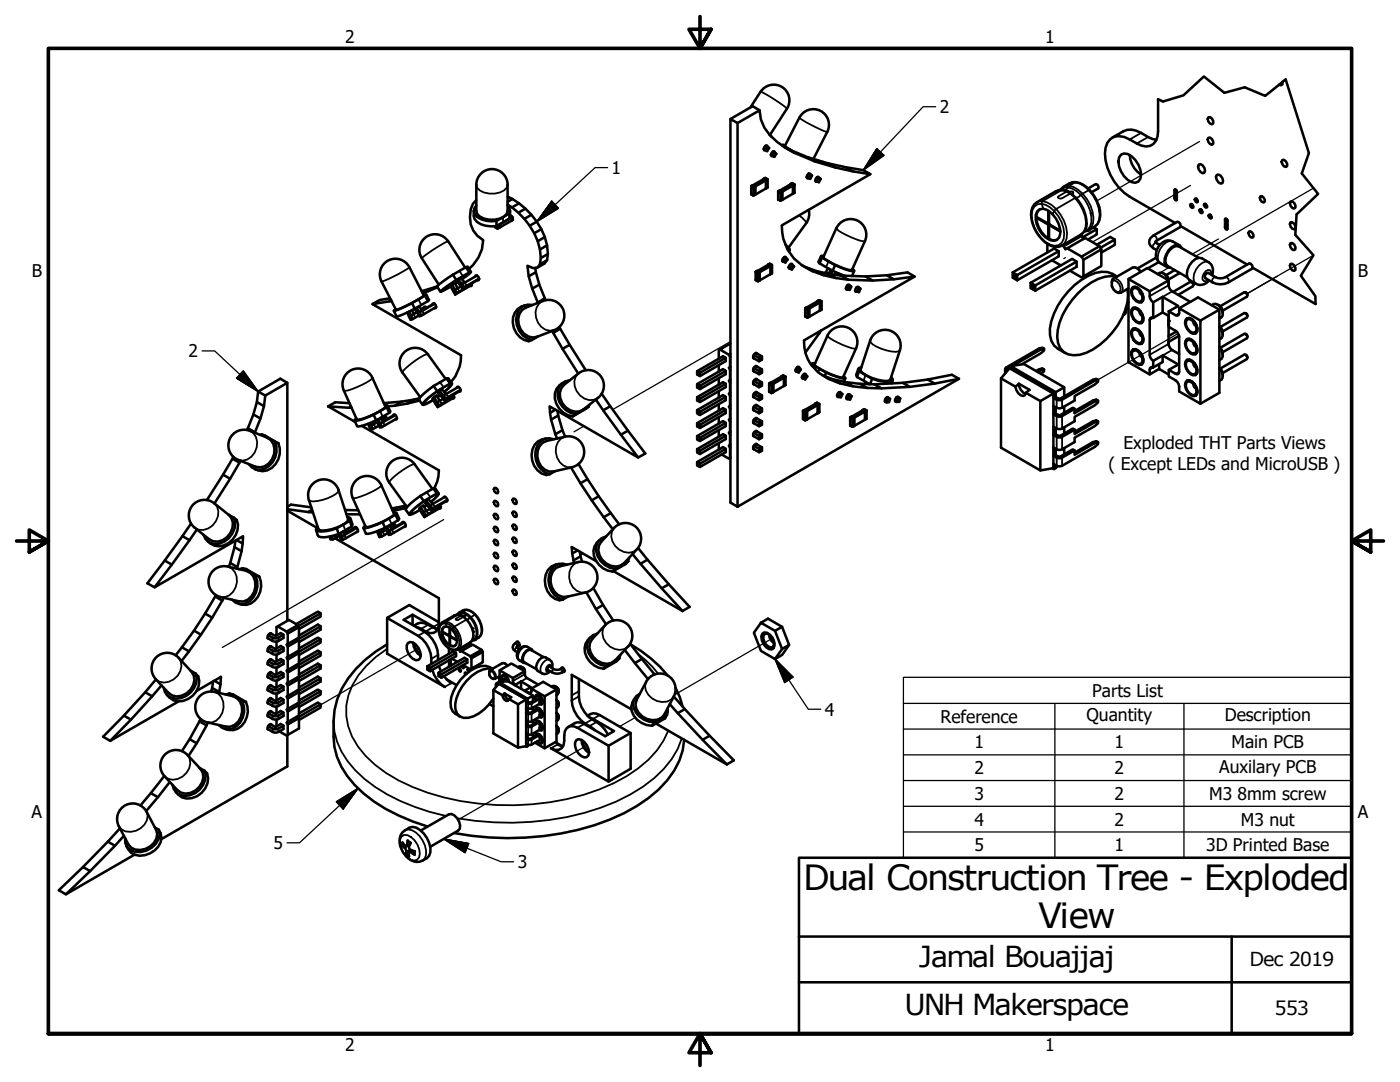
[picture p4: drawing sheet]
<svg xmlns="http://www.w3.org/2000/svg" width="279mm" height="216mm" viewBox="0 0 279 216" stroke-linecap="round" stroke-linejoin="round" font-family="sans-serif">
<defs><g id="words">
<g font-size="6.9">
<text x="160.3" y="177.5">Dual Construction Tree - Exploded</text>
<text x="207.2" y="185.1">View</text>
</g>
<g font-size="5.8">
<text x="183.3" y="192.9">Jamal Bouajjaj</text>
<text x="180.5" y="202.5">UNH Makerspace</text>
</g>
<g font-size="3.9">
<text x="249.4" y="192.8">Dec 2019</text>
<text x="254.4" y="202.6">553</text>
</g>
<g font-size="3.5">
<text x="68.9" y="8.6">2</text>
<text x="208.6" y="8.6">1</text>
<text x="187.5" y="22.6">2</text>
<text x="122.1" y="34.7">1</text>
<text x="6.3" y="55.2">B</text>
<text x="271" y="55.2">B</text>
<text x="37.6" y="71.3">2</text>
<text x="224.2" y="89.6">Exploded THT Parts Views</text>
<text x="221.2" y="93.8">( Except LEDs and MicroUSB )</text>
<text x="164.6" y="142.8">4</text>
<text x="216.9" y="143.9">Quantity</text>
<text x="218" y="139">Parts List</text>
<text x="244.4" y="143.8">Description</text>
<text x="187.7" y="144.2">Reference</text>
<text x="194.5" y="149.3">1</text>
<text x="222.4" y="149.3">1</text>
<text x="245.8" y="149.3">Main PCB</text>
<text x="194.5" y="154.5">2</text>
<text x="222.4" y="154.5">2</text>
<text x="243.3" y="154.2">Auxilary PCB</text>
<text x="194.5" y="159.6">3</text>
<text x="222.4" y="159.6">2</text>
<text x="241.3" y="159.6">M3</text>
<text x="247" y="159.6">8mm screw</text>
<text x="6.3" y="163.2">A</text>
<text x="194.5" y="164.7">4</text>
<text x="222.4" y="164.7">2</text>
<text x="247.6" y="164.7">M3 nut</text>
<text x="271" y="163.2">A</text>
<text x="54.6" y="169.4">5</text>
<text x="103.3" y="173.2">3</text>
<text x="194.5" y="169.8">5</text>
<text x="222.4" y="169.9">1</text>
<text x="240.7" y="169.9">3D Printed Base</text>
<text x="68.9" y="209.8">2</text>
<text x="208.6" y="209.8">1</text>
</g>
</g></defs>
<!-- layer: Tweak Trail (ANSI) -->
<g fill="none" stroke="#000" stroke-width=".25">
<path d="M237.6 37l-19.6 11.3M239.4 28.2l-20.5 11.9M262.1 37.5l-23.5 13.6M212.6 51.4l-.3 .2M225.2 58.1h-.1M233.3 53.4l-2.3 1.3M243.2 47.7l-5.3 3M262.1 50.9l-13.2 7.7M145.8 68.2l-23.5 13.5M235.1 66.5l-16 9.3M116.5 85l-1.9 1.2M88.6 103.7l-44.2 25.5"/>
<path d="M116.3 110.4l-.5 .3M83.4 129.4l-19.4 11.3M154 127.5l-19.4 11.1M117 148.8l-25.6 14.8M126.7 143.2l-3 1.8"/>
</g>
<!-- layer: Visible Narrow (ANSI) -->
<g fill="none" stroke="#000" stroke-width=".36">
<path d="M151.8 18.3a22.2 22.2 0 0 1 5.2 3.4M95.1 36.9a2.44 2.44 0 0 0 2.5 1.7 3.9 3.9 0 0 0 3.5-1.1l.2-.6M149.9 37.1v1.7M150.3 37.4v1.6M150.4 37.4v1.6M150.7 37.2v1.7M152.4 35.7l.3-.1 .4 .2-2.7 1.6-.4-.3 .3-.1M152.9 35.9v1.7M153.2 35.8v1.6M155.3 38.2v1.6M155.7 38.4v1.6M155.8 38.4v1.6"/>
<path d="M156.1 38.3v1.6M157.7 29.9h.1M157.8 36.8l.3-.2 .4 .2-2.7 1.6-.4-.2 .3-.2M158.3 37v1.6M158.5 36.8v1.7M159.5 23.5a21 21 0 0 0 5.6 2.8M211.2 39.2l1.6-1 .8 .5-2 .9-.5-.2zM212.1 37.9l-1.4 .3M212.5 38l.4-.2 .2-.4 .9 .2 .9 .5 .8 .8-.9 .6a7.5 7.5 0 0 1 2.1 5.1M213.3 38.3l.5 .3-.2 .1 .9 .8-3.7 2.2M213.4 37.1l1.2-.7 .9 .2 .9 .5 .9 .9-1.2 .7a7.4 7.4 0 0 1 2 5.8l-.3 .9-.6 .6M213.4 37.1l-1.2 .2"/>
<path d="M213.4 37.1l.8 .2 1 .6 .9 .8-.4 .2a6.5 6.5 0 0 1 1.9 6.3l-.5 .6-.7 .4M213.4 37.1l-.3 .3-.8 .1-.7 .4M214.1 38.2h-1.3l-1-.2-3.7 2.1M214.1 38.2h.1M214.1 38.2l.1 .3-.1 .2-.3-.1 1 .9h-.3a7.6 7.6 0 0 1 2.1 5.9l-.3 .9-.6 .5M214.7 36.3l-1.3 .3M217.5 37.9l-.2 .1a7.3 7.3 0 0 1 2.1 5.8l-.4 .9-.6 .6M227.7 26.5l-2.2 1.3M229.1 27.3l-2.2 1.3M234.6 37.8l-.2 .1M234.9 39.3l-.5 .3M81.7 53.3a21 21 0 0 1-5.6 2.9"/>
<path d="M83.5 59.7l.6 1.2M89.5 48.2a21.1 21.1 0 0 0-5.3 3.4M91.3 56.3l-.5 .3M91.3 57.6l.4 .6-.3 .2M91.7 54.1l.7 1M92.2 55.7l1.4-1.1a20 20 0 0 0-5.3 3.4l1.7-.9M92.8 56.4l.4 .6-.4 .3M99.8 44.7v.6M100.4 43.3v1.1M150.8 54.3v1.6M151.2 54.5v1.6M151.3 54.5v1.6"/>
<path d="M151.6 54.3v1.7M153.3 52.8l.3-.1 .4 .2-2.7 1.6-.4-.3 .3-.1M153.8 53.1v1.6M154.1 52.9v1.6M159.5 43a3.4 3.4 0 0 1 1.4 1.5M165.4 52.2l-.6 1.1M166.9 45.6a11.5 11.5 0 0 0 5.7 2.5M208.1 40.1l-.6 .1-.6 .2M208.1 40.1l.9 .3 .9 .5 .9 .8M208.1 40.1l-.2 .6a1.93 1.93 0 0 0-2 2.2 7 7 0 0 0 3.7 5.9 1.92 1.92 0 0 0 2.1-.1 1.92 1.92 0 0 0 .7-2 7 7 0 0 0-2-4.6l.4-.4M208.2 41.7l-.3-1 .8 .2 .9 .5 .8 .7-.3 .7M210.8 41.7a7.5 7.5 0 0 1 2.1 5.9l-.4 .9-.6 .5"/>
<path d="M221.9 56.3l.2-.3a1.49 1.49 0 0 1 1.3 2.2 1.38 1.38 0 0 1-1.5-1.3M222.2 55.6a1.74 1.74 0 0 1 1.9 1.9l-.1 .5-.2 .4M226 53.4a1.35 1.35 0 0 1 1.6 .9M230.2 47l.3 .1 .3 .3 .1 .4-.1 .2M230.8 48.5h-.3l-.3 .3-.1 .5 .1 .2M233.2 56.9l-3.8 2.2M233.9 58.1l-1.9 1.1M234.1 48.2a2.21 2.21 0 0 0-2.5 1.4 2.23 2.23 0 0 0 0 2.9M241.2 52.3a2.19 2.19 0 0 0-2.5 1.5 2.23 2.23 0 0 0 0 2.8M241.7 54.8v-.5l-.2-.4a1.44 1.44 0 0 0-1.3 2.2h.4l.5-.3M242.6 55.3l-.3 .1-.3 .2-.1 .5 .1 .2M244.5 55.3l.3 .1 .4 .2 .1 .5-.1 .2"/>
<path d="M244.7 43.6l-.2 .2M245 45.1l-.5 .3M74.3 75.4a12.3 12.3 0 0 1-5.4 2.6l-.3-.1M82.5 62.7l.4 .7M84.3 62l.3 .7M85.4 70.7a10.4 10.4 0 0 0-4.6 3l-.5 .6M87.8 80l.4 .6-.3 .3M87.8 78.8l-.5 .4M87.8 76.3l.7 1M88.6 78.2l1.1-1.1 .1-.2-.1-.1a13.6 13.6 0 0 0-4.9 3.5v.2l.3-.1 1.3-.7M89 78.6l.5 .6-.3 .3M108.4 60a3.2 3.2 0 0 0-.4 5.2l.8 .6 .9 .2 .9-.1"/>
<path d="M115.4 74.5a3.2 3.2 0 0 0 1.2 5l1 .3h1l.7-.4M153.5 76.6v1.6M153.9 76.8v1.6M154 76.8v1.6M154.3 76.6v1.7M156 75.1l.3-.1 .4 .2-2.7 1.6-.4-.3 .3-.2M156.5 75.4v1.6M156.7 75.2v1.6M160.7 61.5v1.7M161.1 61.7v1.7M161.2 61.7v1.7M161.5 61.6v1.6"/>
<path d="M163.2 60.1l.3-.2 .4 .2-2.8 1.6-.3-.2 .3-.2M163.5 66.2l.1 .2M163.6 73.6l-.3 .7M163.7 60.3v1.7M163.9 60.2v1.6M165.1 67a10.4 10.4 0 0 0 5 2.5h.7M172.7 74.8l-.3 1.2M173.7 68a2.87 2.87 0 0 0 2.2 1.6 6.7 6.7 0 0 0 3.4 .5l.3-.2M200.8 73.9v.3M201.2 73.5v.2M201.4 73.3l.1 .2M210.2 79.4h.1"/>
<path d="M210.3 78.5h-.1M210.9 79.8v1.6M212 79.8v1.6M224.5 62.6l-.1 .1M230.1 73.3l-.7 .4M230.1 63.4l-.7 .4M233.2 68.6l-3.8 2.2M233.9 69.8l-1.9 1.1M235.3 62.5l-.7 .4M235.3 74.2l-.7 .4M49.8 86a3.2 3.2 0 0 1 .4 5.1l-.8 .6-.9 .2-.9-.1M53.6 87.4l.7 .3"/>
<path d="M67.6 97.8l-.1 .3a7.7 7.7 0 0 1-5.6 1.9l-.3-.3M74.6 84.6l.3 .7M75.9 82l.5 1.1M76.1 96.8a10.4 10.4 0 0 1-4.9 2.5l-.8 .1M76.5 84.2l.3 .7M82.7 92.6a11.1 11.1 0 0 0-5 3.7M85.2 98.2l.7 1M112.8 87.1a3.2 3.2 0 0 0-1.1 5.1l.7 .7 .9 .3h.9M116.2 81.9l-.6 .4M160.3 82v1.6M160.7 82.2v1.7M160.8 82.2v1.7"/>
<path d="M161 82.1v1.6M162.7 80.6l.3-.2 .4 .2-2.7 1.6-.4-.2 .3-.2M163.2 80.8v1.6M163.5 80.6v1.7M169.7 83.3v1.6M170.1 83.5v1.7M170.2 83.5v1.7M170.4 83.4v1.6M172.2 81.9l.3-.2 .4 .2-2.8 1.6-.4-.2 .4-.2M172.7 82.1v1.6M172.9 82v1.6M210.2 93.4l.1 .2"/>
<path d="M210.2 92.6h.1M210.2 91h.1M210.2 89.3h.1M210.2 82.7h.1M210.2 81h.1M210.2 86.8l.1 .1M210.2 85.1l.1 .1M210.9 83v2.5M210.9 87.2v2.5M210.9 91.3v1.6M212 83v2.5M212 87.2v2.5"/>
<path d="M212 91.3v1.6M42.8 100.4a3.2 3.2 0 0 1-1.2 5.1l-1 .2h-1l-.7-.4M45.4 113.1a3.2 3.2 0 0 1 1.1 5l-.7 .7-.9 .3h-.9M49.7 114.1l.7 .2M66.8 106.8l.2 .5M68.5 104.7l.4 1.1M68.8 106.7l.2 .7M76.4 106.1l.3 .7M77.6 103.4l.5 1.2M78.2 105.7l.3 .6M85.1 101.9l.4 .6-.3 .3M85.2 100.8l-.6 .3"/>
<path d="M86 100.1l1.2-1.3a2.52 2.52 0 0 0-2 .9l-2.4 1.8-.7 .8v.1h.4l1.3-.7M86.4 100.5l.4 .7-.3 .3M115.4 112.1a3.2 3.2 0 0 0-.3 5.8l.8 .3h.9M122.6 105.3a3.3 3.3 0 0 0 2.9 5l.9-.2 .7-.5M124.1 112.8l-.6 .5M35.6 131.3a3.3 3.3 0 0 1-2.9 4.9l-.9-.2-.7-.5M42.8 138a3.3 3.3 0 0 1 .3 5.8l-.8 .4-.9-.1M47.1 139.1l.7 .2M54.4 127.3v.6M54.4 129.8v.7M54.4 132.4v.7M54.4 135v.7"/>
<path d="M54.4 137.6v.7M55.5 127.3v.6M55.5 129.8v.7M55.5 132.4v.7M55.5 135v.7M55.5 137.6v.7M77.3 129.5a18.3 18.3 0 0 0-7.8 9.2 12.3 12.3 0 0 0 3.4 12.1 32 32 0 0 0 15.7 8.3 53.6 53.6 0 0 0 30.9-1.6 24.6 24.6 0 0 0 12.9-9.7l1-2M84.8 126.1l-1.4 .8M85.5 124.7l-1.4 .8M86.4 125.2l-1.5 .8M87.4 130.7l-1.3 .8M87.6 124.5l-1.1 .6"/>
<path d="M89 124l-.7 .2M89 124l1.1 .5 .6 .5M89 124l-.1 .4-.6 .1a2.3 2.3 0 0 0-.2 3 3.2 3.2 0 0 0 2.6 2.1l.6-.3a2.9 2.9 0 0 0-.2-3.2l-.7-.8 .3-.3M89.1 125l-.2-.6 1 .4 .5 .5-.1 .4M89.8 131.7l-.2 .1M89.9 132.6l-.3 .2M90.1 136.3l-1.3 .8M90.7 125a4.3 4.3 0 0 1 1.1 4.2l-.4 .4M91 123.5l1-.6 .4 .2-1 .6h-.4zM91.5 122.7l-.9 .1M91.8 122.7l.4-.4 1.1 .5 .5 .5-.6 .3a4.6 4.6 0 0 1 1.3 3.2M92.2 122.9l-.8-.2-2.4 1.3"/>
<path d="M92.2 122.9h.6l.1 .1-.3 .1 .6 .5-.2 .1a4.2 4.2 0 0 1 1.2 4.1l-.4 .4M92.2 122.9l.8 .8-2.3 1.3M92.3 122.1l.8-.4 1.1 .5 .6 .5-.8 .4a4.3 4.3 0 0 1 1.1 4.2l-.4 .4M92.3 122.1l-.7 .2M92.3 122.1l1.2 .5 .5 .5-.2 .2a4.1 4.1 0 0 1 1.1 3.9l-.3 .4-.4 .2M92.3 122.1l-.1 .2-.5 .1-.5 .3M93.2 121.7l-.8 .1M94.9 122.7h-.1a4.2 4.2 0 0 1 1.1 4.1l-.4 .5M97.6 134.2l.2-.3a.91 .91 0 0 1 .7 1.5l-.3-.1-.6-.8M97.8 133.7a1.12 1.12 0 0 1 1 1.7M99.1 136.7v.2M99.3 136.5v.1"/>
<path d="M99.5 136.3v.1M100.2 132.4l.3-.1 .7 .6M102.8 128.4l.4 .2v.4M103.2 129.3l-.4 .2v.4M104.7 134.5l-2.3 1.4M105.1 139.6h-.1M105.2 135.3l-1.2 .7M105.3 129.1a1.74 1.74 0 0 0-1.9 1.8v.6l.3 .3M106 138l-.4 .3M109.7 131.7a1.55 1.55 0 0 0-1.7 1.2l-.1 1.1 .3 .4M110 133.2v-.4l-.2-.2a1.01 1.01 0 0 0-.8 1.3l.3 .1 .3-.1M110.6 133.5l-.4 .3v.4"/>
<path d="M111.8 133.5l.4 .3v.4M115.5 139l-1.4 .8M115.5 137.9l-1.4 .8M120.8 124.7a3.3 3.3 0 0 0 2.9 5l.9-.2 .7-.5M122.3 132.1l-.5 .6M127.3 130.5l2.9 2.5 1.1 1.4M128.9 136.1a2.92 2.92 0 0 0 2.2 3.8 2.7 2.7 0 0 0 3.4-.9M37.4 150.6a3.3 3.3 0 0 1-2.9 5l-.9-.2-.7-.5M54.4 140.2v.7M54.4 142.8v.7M54.4 145.4v.6M55.5 140.2v.7"/>
<path d="M55.5 142.8v.7M55.5 145.4v.6M66.6 144a15.2 15.2 0 0 0 6.1 11.4 38.2 38.2 0 0 0 16.3 7.4M105 148.9l.1 .1M105 148.4h.1M105 140.1h.1M105 147.3l.1 .1M105 146.3h.1M105 142.2h.1M105 141.1l.1 .1M105 144.8h.1M105 143.7l.1 .1"/>
<path d="M105.4 140.4v1M105.4 142.4v1.6M105.4 145v1.5M105.4 147.6v1M106.1 140.4v1M106.1 142.4v1.6M106.1 145v1.5M106.1 147.6v1M111.3 148.5l-1.3 .8M116.6 144.5l-1.3 .7M118.2 143.6l-1.4 .8M119.1 144.1l-1.5 .8"/>
<path d="M119.7 142.7l-1.3 .7M131.8 143.4l-.4 .7M136.1 147.3a18 18 0 0 1-7.8 9.7 45.4 45.4 0 0 1-22.3 7 60.8 60.8 0 0 1-14.8-.7M29.3 162a2.92 2.92 0 0 1-2.2 3.8 2.7 2.7 0 0 1-3.4-.9M80.1 166.9l.5-.3a3.3 3.3 0 0 1 3.1 2.9l.1 .9-.2 .7-.4 .5a2.29 2.29 0 0 1-2.7-1.4 2.97 2.97 0 0 1-.4-3.3zM80.3 168.1l-.1 .6M80.5 168.3l-.1 .5M80.8 165.7a2.52 2.52 0 0 1 2.9 1.1 4.6 4.6 0 0 1 1.1 4.5l-.5 .4M81 170.4l.7 .5M81.2 170.3l.4 .3M81.4 167.7l.6 .5M81.4 168.7l-.7 .5"/>
<path d="M81.9 169.5l-.8 .4M82 168.3l-.8 .3M82.4 169.8l-.5 .3M82.8 169.9l-.1 .7"/>
</g>
<!-- layer: Visible (ANSI) -->
<g fill="none" stroke="#000" stroke-width=".51">
<path d="M151.8 18.3l-2 3.1M151.8 18.3a3.1 3.1 0 0 1 4.3-.9 3.1 3.1 0 0 1 .9 4.3M231.1 19.8v6.4a2.63 2.63 0 0 1-2.4 3l-.9-.1-2.3-1.3a3.1 3.1 0 0 0-4.5 .7 8.3 8.3 0 0 0 1.4 7.7l.9 1.2 1.1 1.1 1.1 .8 9 5.2M256 16.3l-.1 .5-.2 .2-.4-.1M95.1 39.9a5 5 0 0 0-.7 6.1l.9 1.1 1.1 .8a7.7 7.7 0 0 1-2.8 5.8M95.7 34.9a3.1 3.1 0 0 1 3.5-1 3.1 3.1 0 0 1 2.1 3v5.2a2.49 2.49 0 0 1-2.6 1.7 3.9 3.9 0 0 1-3.5-1.1l-.1-.6v-5.2v-.8zM101.3 39.2a14.5 14.5 0 0 1 7.9 9.8l.1 1.7-.1 1.2-.5 .7-1.4 .8M102.3 39.7l-1 .6M145.8 23.7l1.4 .9v76.5l-1.4-.8zM147.2 24.6l4.4-2.6a8.1 8.1 0 0 0 3.5 6.3 29.4 29.4 0 0 0 11.6 5.1l3.5 .8 3.5 .6-17.7 10.2a9.4 9.4 0 0 0 6.2 9.1 28.4 28.4 0 0 0 12 1.9l4.2-.3 4.1-.5-22.1 12.7a8 8 0 0 0 4.9 7.7 24.3 24.3 0 0 0 10.6 1.9l5.7-.3 4.9-.7M149.9 37.1l.4 .3 .4-.2v1.6M151.6 22l-1.4-.8-4.4 2.5"/>
<path d="M152.8 29.9l.3 .3M152.8 29.1l.7 .4-.4 .7-.7-.4M152.8 36v1.6l-2.1 1.2M153.2 29.3l-.4 .6-.4-.2M153.2 35.8l-2.5 1.4v1.6M153.2 37.4l-.4 .2M153.2 37.4v-1.6l-.5-.3-2.8 1.6v1.7l.4 .2 .4-.2M153.2 37.4h.1M153.2 29.3l-.1-.3-.3 .1-.3 .3-.1 .4 .1 .2h.3M153.6 26.9l.4 .4M153.9 30.8l.6 .5-.6-.4M154.3 30.2l.6 .5-.4 .6"/>
<path d="M154.6 30.4l-.4 .6M154.7 30.5l-.2-.3h-.2l-.3 .3-.1 .4 .1 .3 .2-.1M155.3 39.8h.1M155.3 39.8l.4 .2 .4-.1M155.3 38.2l.4 .2 .4-.1M156.1 39.9v-1.7v1.7M156.2 28.9l-.1 .1M156.4 29.1v.1M156.5 29.4a45.7 45.7 0 0 0 15.8 4.6l1.4 .8M156.7 29l-.5-.1 .2 .2M157 21.7l-3.4 5.2M157.2 29.7l1.4 .8"/>
<path d="M157.8 36.7v.1M158.2 37v1.7l-2.1 1.2M158.2 38.6h.1M158.3 38.6l.3-.2-.1-1.6-.4-.2-2.8 1.5v1.7M158.5 36.8l-2.4 1.4M159.5 23.5l-2.9 5.6 1.4 1-1.6-1M159.5 23.5a3.1 3.1 0 0 1 4.2-1.4 3.1 3.1 0 0 1 1.4 4.2M161.2 31.4l1.4 .8M161.4 34.6l.7 .4-.8-.3M161.6 34.9l-.3 .6-.3-.2M161.8 34.9l-.2-.3h-.2l-.3 .3-.1 .4 .1 .3h.3M162.1 35l-.4 .7-.4-.2"/>
<path d="M163.1 35.3l.7 .4-.8-.3M163.4 35.6l-.4 .6M163.5 35.5l-.1-.2h-.3l-.3 .3-.1 .4 .1 .3 .3-.1M163.8 35.7l-.4 .7-.7-.4M165.1 26.3l-2.8 5.4M165.3 32.6l1.4 .8M168.8 33.4l1.4 .8M211.5 37.9a3.9 3.9 0 0 1 3.9-1.4 7 7 0 0 1 4 7.4 4.1 4.1 0 0 1-3.1 2.3M213.3 38.3l-.2-.1a2.69 2.69 0 0 0-2.4 0l-3.8 2.2a3.5 3.5 0 0 0-.9 4.1 6.6 6.6 0 0 0 4.6 4.8h.7l.6-.3 3.8-2.2a2.6 2.6 0 0 0 1.2-2.2M217.2 37.6l1.5-.9 .2 .1 .3 .2v.6l-1.4 .8M222 27.5l2.2-1.3a3.5 3.5 0 0 1 3.5 .3l1.4 .8 1.7 .6M223.7 30.9l.6-.3a3.9 3.9 0 0 1 3.3 3.3 1.78 1.78 0 0 1-1 2.6 3.9 3.9 0 0 1-3.3-3.3l-.1-1 .1-.8z"/>
<path d="M225.5 30.9a4.9 4.9 0 0 0 2.2 3.9M234.5 37.7l.4 .5v1.6l-.2 .2-.2-.1-.1-.3v-1.7zM234.8 38l-.2 .8 .3 .3M238.6 39.6l.2 .1 .2 .3v.3l-.2 .1-.2-.2-.2-.4zM238.7 39.6v.4l.4 .1M239.2 32.9l.4-.2a1.31 1.31 0 0 1 .8 1.8l-.4 .1a1.31 1.31 0 0 1-.8-1.7zM241.2 27.5h.3l.4 .2 .2 .5v.5l-.2 .2a1 1 0 0 1-.7-1.4zM241.2 23.4a.94 .94 0 0 1 .9 1.2l-.2 .2a1 1 0 0 1-.7-1.4zM242.8 34.9l.4-.1a1.3 1.3 0 0 1 .8 1.7 1.08 1.08 0 0 1-1.1-.4 1.08 1.08 0 0 1-.1-1.2zM251.5 39.2a.84 .84 0 0 1 .9 1l-.2 .2a.87 .87 0 0 1-.7-1.2zM255.9 31.9a.96 .96 0 0 1 1 1.2l-.3 .2a.99 .99 0 0 1-.7-1.4zM77.9 59.5l-2.1 .4-1.5 .8 3.5-.6 .3-.2"/>
<path d="M81.7 53.3l2.9 5.7a21.8 21.8 0 0 1-5.6 2.8l-2.9-5.6a3.1 3.1 0 0 1 1.4-4.2 3.1 3.1 0 0 1 4.2 1.3M84.2 51.6a3.1 3.1 0 0 1 .9-4.4 3.1 3.1 0 0 1 4.3 1l3.4 5.2M84.2 51.6l3.4 5.2M84.5 58.9l.5-.1-.2 .2M84.8 59l.6 1.1M84.8 59l-2.6 1.5M85 58.7l.6 1.2-.2 .2M86.8 57.3l-1.4 .8M87.2 57.1l-3 1M87.3 57.3l-3 1.1M90.2 56.7l1 1.8-.4 .3M90.4 54.8l-3 2.2-.2 .2 .7 1"/>
<path d="M90.4 54.8l.7 1.1M90.8 57.8l.5-.2-.5-1.1-.9 .5 .9 1.8M91.1 55.9l-3.2 2.3 2.1-1M91.3 56.3l-.5 .3M91.5 55.8l.7 .9 .6-.3M92 57.2l-.7 .4M92.8 56.4l-.8-.9-.9 .5 1.2 1.6 .3-.3-.4-.6M93 53.3l.3-.1 .7 1.1M93 53.3l.7 1.1M93 53.3l-2.6 1.5M93.7 54.4l.3-.1-1.8 1.4M93.7 54.4l-2.6 1.5"/>
<path d="M94.1 56.6l.1 .3-.2 .2h-.2M94.2 56.8l-3.4 2M94.2 56.8l-3 1.7M94.6 42.1a2.18 2.18 0 0 0 1.3 2.6l2.1 .5 1.1-.1M94.8 55.2l.2-.3 .2 .1 .3 .3 .1 .4-.1 .2h-.3M95.1 41a1.42 1.42 0 0 0 .2 2.3 5.3 5.3 0 0 0 3.8 .8M95.2 55l-2.4 1.4M95.6 55.6l-3 1.7M95.6 55.7l-3.3 1.9M99.1 44.1v1M99.8 44.7l-.5 .3v.6l-.5-.3v-.2M99.8 44.7h.1"/>
<path d="M101.3 40.8a13.8 13.8 0 0 1 6.6 10.7l-.1 1.2-.5 .7-.9 .1-1.1-.5a21.8 21.8 0 0 0 2.1 7.4M101.3 41l.4 .5 .1 .6-.1 .5M101.7 43.6l-2.6 1.5M101.7 42.6v1M101.7 42.6l-2.6 1.5M101.8 42.1l-.1 1.5M101.8 43l.3 .1 .2 .4 .1 .3-.2 .2M102.3 43.3l-2.5 1.4M102.4 43.9l-3.1 1.7M103.6 40.6l-1.4 .8M104.9 41.6l-1.5 .8M106.1 42.9l-1.5 .8"/>
<path d="M106.8 53.4a22.1 22.1 0 0 0 2.1 6.5M106.9 54.3l-1.4 .8M107.1 44.2l-1.4 .8M107.6 56.8l-1.4 .8M108 45.7l-1.4 .8M108.7 47.3l-1.4 .8M108.7 59.5l-1.4 .8M109.2 49l-1.4 .8M109.2 51.9l-1.4 .8M109.3 50.7l-1.4 .8M150.8 55.9h.1M150.8 55.9l.4 .2 .4-.2"/>
<path d="M150.8 54.3l.4 .2 .4-.2M151.6 55.9v-1.6v1.6M153.3 52.8v.1M153.8 54.7l-2.2 1.2M153.8 53.1v1.6M154.1 52.9l-2.5 1.4M154.1 54.5l-.3 .2M154.1 54.5v-1.6l-.5-.3-2.8 1.6v1.7M154.1 54.5h.1M156.4 52.1l.3 .3M156.5 51.3l.7 .5-.5 .6-.6-.4M156.8 48.8l.8 .9v.2l-.2 .3"/>
<path d="M156.9 51.5l-.5 .6-.3-.2M156.9 51.5l-.1-.2a.66 .66 0 0 0-.6 .9h.3M157.4 53.3l.6 .5-.6-.4M157.8 52.7l.7 .5-.5 .6M158.2 52.9l-.5 .5M158.2 52.9l-.1-.3a.67 .67 0 0 0-.6 1h.3M160 52.9a20.1 20.1 0 0 0 7.9 2.1l4.8 .2 4.3-.3 4.1-.5 1.4 .8M160.8 53.3l1.4 .8M161.4 41.9l.1 .9-.3 1.3-3.8 5.3M163 54.1l1.4 .8M163.6 52.5l2.6 1.5M163.9 51.1l-.5 1.1 .2 .3"/>
<path d="M164.1 51.4l-.5 1.1M164.1 51.4l2.6 1.5M164.4 51.1h-.5l.2 .3M164.8 54.4l-.1 .1M165.3 53.5l-.5 .9 .3 .2M165.4 54.7l1.4 .8M165.8 53.8l-.5 .9M166.2 54l2.4 1M166.2 54.1l-.4 .6M166.7 52.9l1 .5a6.5 6.5 0 0 0 2.7 .7l.1-.2-.4-.3M166.7 52.9l-.5 1.1M166.8 54.3l-.2 .5"/>
<path d="M166.9 45.6l-2.6 5.7a11.5 11.5 0 0 0 5.7 2.6l2.6-5.8a3.1 3.1 0 0 0-1.6-4.1 3.1 3.1 0 0 0-4.1 1.6M167.3 54.5l-.1 .4M167.7 54.7v.3M167.9 55l1.4 .8M169.2 56.8l.7 .4-.8-.3M169.5 57.1l-.4 .7-.3-.2M169.6 57l-.1-.2a.68 .68 0 0 0-.6 1h.3M169.9 57.2l-.3 .7-.5-.1M170.5 54.1l-.5 1M171.1 57.3l.6 .3-.7-.3M171.3 57.5l-.3 .7M171.4 57.4l-.1-.2a.68 .68 0 0 0-.5 1h.2"/>
<path d="M171.7 57.6l-.3 .7-.8-.3M172.7 55.2l1.5 .8M177 54.9l1.4 .8M202.1 54.4l8.3-4.8 .9 .5v1.1l-8.3 4.7M202.1 54.4v1l.9 .5M202.1 54.4l.9 .5-.4 .2v.6M202.1 54.9l.5 .2M205.7 56.4l8.3-4.7 .9 .5v1l-8.3 4.8M205.7 56.4v1.1l.9 .5M205.7 56.4l.9 .6-.4 .2v.5M205.7 57l.5 .2M206.8 43.4a5.5 5.5 0 0 0 2.4 4.2"/>
<path d="M206.8 43.4l2.4 1.4 .2-.1M206.9 43.3l-.1 .1M207 42.2a1.69 1.69 0 0 1 2.5 0 5 5 0 0 1 1.9 5.2 1.65 1.65 0 0 1-2.7 0 5.3 5.3 0 0 1-2-4.5zM207.5 41.8l-.4 .3-.3 1.2 2.4 1.3v-2.6M209 48.7v1.7M209.2 44.8v2.8M209.4 42.1v2.6l2.2 1.3M209.4 44.6h-.2l.2 .3 2.2 1.3M209.4 47.5l-.2 .1M209.5 44.8l-.1 .1v2.8l1.1 .3 .5-.2M209.9 51.9l1.8 1.1M211.3 50.1l-8.3 4.8v1"/>
<path d="M212 49l.3 .1 .3 .7 .4-.2M213.5 54l2.4 1.4 .3-.2M214.9 52.2l-8.3 4.8v1M215.6 46.9l.3 .2 .3 .6M215.9 51.2l3.5-2.1 .4 .7-3.6 2zM215.9 47.1l-3.6 2M216 47.4l2.9-1.7v1.1l-1.8 1M218.2 45.4l.7 .3M219.3 41l.1 .4M219.4 49.1l-2.8-1.6-3.6 2.1 2.9 1.6M219.6 49.4l2.9-1.6v1.1l-2.7 1.5M219.8 49.8v3.3l-3.6 2.1v-3.4"/>
<path d="M222.5 47.8l-.9-.5-2.7 1.5M222.8 55.2a6.5 6.5 0 0 0-5 1.2 15.3 15.3 0 0 0-6.7 9.4 4.1 4.1 0 0 0 2 4.9 6.1 6.1 0 0 0 5-1 14.4 14.4 0 0 0 7-10.8l-.1-1.2M222.9 55.2a4.9 4.9 0 0 0-5.7-.2 14.8 14.8 0 0 0-7.7 10.6 4.3 4.3 0 0 0 3.1 4.9M225.2 55.7l4.2 2.4 3.8-2.2M226 57.7l.3-.3a1.95 1.95 0 0 1 1.7 2.3l-.3 .4a1.67 1.67 0 0 1-1.8-1.9zM226.1 57.3a1.69 1.69 0 0 1 1.9 1.3l.2 .7v.6l-.4 .4M226.1 57.3a1.98 1.98 0 0 1 2.1 2.1l-.1 .6-.3 .3a1.75 1.75 0 0 1-1.9-1.4l-.2-.7 .1-.5zM227.4 58v.3l.5 .5M227.7 54.3a1.4 1.4 0 0 0-1.7-.9l-3.8 2.2a1.9 1.9 0 0 0 1 2.9l.6-.1 1.4-.9M229.4 58.1a1.99 1.99 0 0 0 .7 2.2M230.7 51.4l-3.7 2.2M231 54.7l.4-.2a1.65 1.65 0 0 1 1.8 1.4"/>
<path d="M231.3 52.3l-2.2 1.3M231.5 48.9l-.9-.7 4.9-2.9 .1-.3-.1-.4-.3-.3h-.3l-4.7 2.7a1.37 1.37 0 0 0-.9 1.3 1.37 1.37 0 0 0 .9 1.2l.6 .4M232 59.2l3.1 1.8-1.8 1.1M232 59.2l-1.9 1.1M232 59.2v3.1M232.2 54.5a1.61 1.61 0 0 1 1.1 1.9M233.2 55.9l-4.2-2.4-3.8 2.2v16.6l4.2 2.4 1.9-1.1 2 1.1M233.2 55.9a2.04 2.04 0 0 0 .7 2.2l3.7 2.1M233.2 56v.7M234.1 58.3l3.5-2.1 .5 .3 .1 .4-.1 .2-3 1.7M234.4 53.9l-1.7 1M235.4 49a2.9 2.9 0 0 0-2.8-.9 2.81 2.81 0 0 0-1.5 4.1l1.8 1.1"/>
<path d="M235.5 54.5l-2.2 1.3M235.6 45.1l13.3 7.7M235.8 49.5l-.3-.5a1.86 1.86 0 0 0-2.3 1 2.95 2.95 0 0 0-.6 3l.4 .3 .6 .1M237.6 40.7l.3 .1 .2 .3v.3l-.2 .1-.3-.2-.1-.4zM237.8 56.3l.3 .2 .1 .4M237.9 40.8l-.1 .3 .3 .2M239.2 51.4l-3.9-2.2a2 2 0 0 0-2.3 1.3 1.99 1.99 0 0 0 0 2.6l3.9 2.2M239.5 41.8h.3l.1 .7h-.1l-.3-.2-.1-.3zM239.7 41.8h.1M239.7 41.8v.3l.3 .2M240.4 40.7h.3l.2 .4v.3h-.2l-.3-.2-.1-.3zM240.6 40.7v.3l.3 .2"/>
<path d="M240.8 54.5h.3a3.1 3.1 0 0 0 3.4 .8l4.8-2.7h.3l.3 .3 .1 .4-.1 .3-4.7 2.7a4 4 0 0 1-4.8-1.1zM241.3 42.8l.3 .1 .2 .3v.3l-.2 .1-.3-.2-.1-.4zM241.5 42.9v.3l.3 .2M241.5 42.9h.1M241.9 54.9a2.12 2.12 0 0 0-.7-2.6l-1.3-.8a2.21 2.21 0 0 0-2.5 1.5 2.23 2.23 0 0 0 0 2.9 2.83 2.83 0 0 0 2.9 .8l1-.7M244.6 43.6l.3 .1 .1 .3v1.7l-.1 .1-.3-.1-.1-.3v-1.6zM244.9 43.9l-.2 .7 .3 .3M248.6 58.4l.3 .2v.4M249.3 46.2a.87 .87 0 0 1 .8 1.1l-.2 .1a.88 .88 0 0 1-.6-1.2zM250 53.4l12.6 7.3M257.6 52.7a.96 .96 0 0 1 .9 1.2l-.2 .2a.99 .99 0 0 1-.7-1.4zM257.6 48.5a.96 .96 0 0 1 .9 1.2l-.2 .2a.99 .99 0 0 1-.7-1.4z"/>
<path d="M257.6 44.4a.96 .96 0 0 1 .9 1.2l-.2 .2a.99 .99 0 0 1-.7-1.4zM257.6 40.2a.96 .96 0 0 1 .9 1.2l-.2 .2a.99 .99 0 0 1-.7-1.4zM51.5 78.1l1.4 .8M57.3 76.4l-4.4 2.5a21.8 21.8 0 0 1-2.1 7.4M69.1 74.7a3.1 3.1 0 0 1 5.2 .7l2.6 5.7a10.6 10.6 0 0 1-4.9 2.6h-.8l-2.6-5.8a3.1 3.1 0 0 1 .5-3.2zM74.3 60.7l17.7 10.2a7.5 7.5 0 0 1-2 5.3M78.1 60l-.3 .1M81.7 62.1l.7 1.6-.4 .1-.7-1.5M82.2 60.5l-3.6 1.6 .4-.4M82.2 60.5l.6 1.1M82.2 61.9l.3 .8-.5 .3M82.6 79.7l-1.4 .8"/>
<path d="M82.7 61.6l1 1.5 .4-.1-.4-.7M82.8 61.6l-3.4 1.5-.2 .1-.6-1.2M83.1 61.4l.6 .9 .6-.3M83.2 62.3l-.7 .3M83.2 62.3l-.7 .4M83.6 62.9l-1.2 .8M83.7 61.1l.6 .9M83.7 79.5l-3.5 .6-3.6 .3M83.7 79.9a28.4 28.4 0 0 1-6.3 1.2M83.7 79.9h-.1M84.9 61.2l-.8 .5M85 61.3l-.9 .5"/>
<path d="M85.2 61.4l-.6-.2-.1 .3M85.4 60.1l-2.6 1.5M86.3 60.8l.1-.3 .3 .1 .3 .3 .1 .4-.1 .2h-.3M86.5 77l-.9 .7a5 5 0 0 0-2 2.1l.7 1M86.5 77l.7 1M86.6 79.2l1.1 1.7-.3 .3M86.7 60.6l-2.5 1.4M86.7 60.6l-2.4 1.4M87.1 61.3l-3 1.7M87.2 78l-.9 .7a5.6 5.6 0 0 0-2 2 2.96 2.96 0 0 0 2.2-.9M87.7 78l.8 .9 .5-.3M87.8 78.9l-.5 .3"/>
<path d="M88.5 79.6l-.7 .4M88.9 75.6l-3.5-4.9a3.1 3.1 0 0 0-4.4-.7 3.1 3.1 0 0 0-.7 4.4l3.6 4.8M89 78.6l-.8-.9-.8 .7 1.2 1.4 .3-.3-.4-.6M89.1 75.5h.4l.7 1M89.1 75.5l.7 1M89.1 75.5l-2.6 1.5M89.8 76.5h.4v.2l-1.5 1.5M89.8 76.5l-2.6 1.5M90.5 78.8l.1 .4v.3h-.3M90.6 79.3l-3.2 1.9M90.6 79.2l-2.9 1.7M91.1 77.4l.2-.2a.68 .68 0 0 1 .5 .9h-.2"/>
<path d="M91.5 77.2l-2.5 1.4M91.9 77.8l-3 1.7M91.9 77.9l-3.3 1.9M104.2 61.9l.7-.5 3.5-1.3a3.1 3.1 0 0 1 4 1.7 3.1 3.1 0 0 1-1.8 4.1l-3.4 1.3a3.2 3.2 0 0 1-3.2-1.2 3.2 3.2 0 0 1-.3-3.3zM104.7 60.9a3.3 3.3 0 0 0-2.1 4.6 3.8 3.8 0 0 0 2.9 2.6l.7-.3M106.3 60.9a2.67 2.67 0 0 0-3.3 2.8 4.1 4.1 0 0 0 3.2 4.1M107.3 67.2l-1.1 .6M110.2 66l5.2 8.5M111.6 65.2l5.3 8.7M111.8 65.6l-1.4 .8M112.2 76.4a3.3 3.3 0 0 0-.6 5.1l.8 .8 .9 .5 1 .3M112.5 76.8l3-2.3a3.1 3.1 0 0 1 4.3 .5 3.1 3.1 0 0 1-.5 4.4l-2.9 2.3a2.93 2.93 0 0 1-4.2-1.3 2.76 2.76 0 0 1 .3-3.6z"/>
<path d="M113.7 68.8l-1.4 .8M113.7 75.9a2.82 2.82 0 0 0-2.1 4.3 4.2 4.2 0 0 0 3.3 2.4M118.9 79.7l5 7 3.5 4.6-17.7-10.2a16.7 16.7 0 0 0 1.5 6.4M120.1 78.6l5.2 7.3 3.5 4.6-1.4 .8M139.1 74.1v.6l.3 .2M139.1 79.2v.7l.3 .2M139.1 76.6v.7l.3 .2M139.1 77l.3 .1M139.4 74.5v.4l.3 .1M139.4 79.7v.4l.3 .1M143.4 72.9v1.2M143.4 75.5v1.3"/>
<path d="M143.4 78.1v1.2M143.7 69.7l-.3 .2v1.7M144.8 71.4l-5.1 3-.6-.3 5.2-3 .5 .3v.7l-5.1 2.9v-.6l-.3 .1-.3-.1M144.8 76.6l-5.1 3-.6-.4 5.2-2.9 .5 .3v.6l-5.1 3v-.6l-.3 .1-.3-.1M144.8 74l-5.1 3v.6l5.1-2.9v-.7l-.5-.3-5.2 2.9 .6 .4-.3 .1v.4l.3 .1M144.8 79.2l-5.1 3-.6-.4 5.2-3 .5 .4v.6l-5.1 3v-.6l-.3 .1-.3-.1v-.4M145.7 71.2l.1 2M145.7 73.3l-.2 .1 .2 .4v2l-.2 .2 .2 .4v2l-.2 .2 .2 .4v2l-.2 .2 .2 .4v2l-.2 .2 .2 .3v2.1l-.2 .1 .2 .4v2.1l-.2 .1 .2 .4v2.1l-.2 .1-1.5-.8M145.8 70.6l-.3 .2 .3 .3M145.8 68.5l-2.1 1.2 1.8 1.1M145.8 73.7l-.1 .1M145.8 75.8h-.1"/>
<path d="M145.8 76.3l-.1 .1M145.8 78.4h-.1M145.8 78.9l-.1 .1M150.3 71.4l1.2 .7M150.3 76.6l1.2 .7M150.3 74l1.2 .7M150.3 79.2l1.2 .7M150.9 70.4l1.2 .7-.6 .3-1.1-.6M150.9 75.6l1.2 .7-.6 .3-1.1-.6M150.9 73l1.2 .7-.6 .3-1.1-.6M150.9 78.2l1.2 .7-.6 .3-1.1-.6M151.1 75.8l-.2-.2-.3 .2-.3 .4v.4l.3 .2"/>
<path d="M151.1 78.4l-.2-.2-.3 .2-.3 .4v.4l.3 .1M151.1 73.2l-.2-.2-.3 .2-.3 .4v.4l.3 .1M151.1 70.6l-.2-.2-.3 .2-.3 .4v.4l.3 .2M151.8 71.6v.3M151.8 74.2v.3M151.8 76.8v.3M151.8 79.4v.3M152.1 71.1v.3l-.3 .2-.3-.2v.7l.6-.3v-.4M152.1 76.3v.3l-.3 .2-.3-.2v.7l.6-.4v-.3M152.1 73.7v.3l-.3 .2-.3-.2v.7l.6-.3v-.4M152.1 78.9v.3l-.3 .2-.3-.2v.7l.6-.4v-.3M153.5 78.2h.1"/>
<path d="M153.5 78.2l.4 .2 .4-.2M153.5 76.6l.4 .2 .4-.2M154.3 78.2v-1.6v1.6M156 75.1h.1M156.4 75.4v1.6l-2.1 1.2M156.5 77h-.1M156.7 75.2l-2.4 1.4M156.7 76.8l-.2 .2M156.8 76.8l-.1-1.7-.4-.2-2.8 1.6v1.7M156.8 76.8h-.1M159.1 74l.3 .3M159.2 73.2l.6 .5-.4 .6-.7-.3"/>
<path d="M159.5 73.4l-.4 .6-.3-.2M159.6 73.4l-.2-.2a.68 .68 0 0 0-.5 1h.2M160.1 75.2l.6 .5-.7-.3M160.5 74.6l.6 .5-.4 .6M160.7 61.5l.4 .2 .4-.1v1.6M160.8 74.8l-.4 .6M160.8 74.8l-.1-.2h-.3l-.2 .3-.2 .4 .1 .2 .3 .1M162.1 72.5l-.2 .4M162.3 72.8l-.1 .3M162.3 72.8l2.6 1.5M162.7 72.5h-.5l-.1 .1 .2 .2M163.2 60.1h.1"/>
<path d="M163.6 62l-2.1 1.2M163.6 62l.4-.2-.1-1.7-.5-.2-2.7 1.6v1.6l.4 .3 .4-.2M163.6 60.3v1.7M163.8 66l-3.1 4.3M163.9 60.2l-2.4 1.4v1.6M164.2 74.9a24.9 24.9 0 0 0 10.3 1.8l5.7-.3 4.9-.7M164.9 74.3l1 .5a6.5 6.5 0 0 0 2.8 .7v-.1l-.3-.3M164.9 74.3l-.3 .8M166 65.8a3.1 3.1 0 0 1 3.9 0 3.1 3.1 0 0 1 .9 3.7l-2.5 5.8a12 12 0 0 1-5.6-2.4l-.1-.2 2.5-5.7zM166.2 75.7l1.4 .8M167.5 78.3l.6 .3-.7-.3M167.7 78.5l-.3 .7-.4-.2"/>
<path d="M167.8 78.5l-.1-.3a.66 .66 0 0 0-.5 1l.6 .1 .3-.7M168.7 75.5l-.3 .7M168.8 76.3l1.4 .8M169.3 78.7l.7 .4-.8-.3M169.7 78.9l-.2-.2a.67 .67 0 0 0-.5 1l.2-.1 .3-.6M170 79.1l-.3 .6-.8-.3M171 75.2l2.5 1.4M171.3 73.6l-.4 1.2 .1 .4M171.4 74.1l-.4 1.1M171.4 74.1l2.6 1.5M171.6 76.6l1.4 .8M171.9 73.3l-.5 .1-.1 .3 .1 .4"/>
<path d="M172.8 76.2l-.2 .4M173.3 76.5l-.1 .1M173.7 68a3.1 3.1 0 0 1 3.9-2 3.1 3.1 0 0 1 2 3.9l-1.9 5.8-.3 .2a7.7 7.7 0 0 1-5.5-1.8l-.2-.3 2-5.8M174 75.6l-.3 1.1M174.5 76.7l1.4 .8M177.1 79.2l.5 .4h-.5l-.3-.2M177.1 79.6l-.2 .7-.3-.2M177.4 79.4l-.2-.2-.4 .2-.2 .4v.4h.3M177.6 79.6l-.2 .7h-.5M177.9 75.2l.3 .4-.1 .4a4 4 0 0 1-3-.1l-1.1-.3M178.2 75.9l-.2 .6M179.1 79.2l.6 .3h-.5l-.3-.2"/>
<path d="M179.2 79.5l-.2 .7M179.4 79.3l-.2-.1-.3 .1-.3 .4v.4l.3 .1M179.7 79.5l-.2 .7h-.5l-.4-.2M180.2 76.4l1.4 .8M191.4 75.6l-4.9 .9-1.4-.8 4.9-.9 1.4 .8-44.2 25.5M199.8 75.5v13.8l7.8 4.6M200.6 73.6v.9M201.4 73.4l-.3 .2 .1 .2M201.4 73.3v.3M201.7 73.1l-.3 .2 8.9 5.2M202.1 73l5.6-3.3-.4-.1-6.5 3.7-.2 .2v.2l.4 .3M202.6 77.2l-2.8-1.7 1.7-2 8.7 5"/>
<path d="M202.6 77.2a2.01 2.01 0 0 0 1.6 1.8l.4-.2 .1-.4M203.3 76.6a2.2 2.2 0 0 0 1.4 2M203.3 76.6l-.7 .6M203.3 76.6l2.2 1.2-.8 .6M204.7 78.4l2.9 1.6M207.1 74.2l1.3-.5v.4l-.6 .5M207.3 69.6l.7-.2 .4 .2M207.3 73.7l.4 .2M207.7 69.7l.7-.1v.3l-.7 .6-3.8 2.2M208.4 73.7l-.4-.2-1.2 .5M210.7 79.2l.5 .3h.4l6.5-3.7 .4 .2-6.5 3.8a1.5 1.5 0 0 1-1.7-.4M210.7 79.2l-.4 .2"/>
<path d="M212.4 79.1v-1.8l-8.1-4.7-2.6 .5 9 5.2-.4 .2v.9M212.4 77.3l-1.7 1v.9M218.1 75.8l.7-.2 .3 .2M218.1 79.9l.4 .2M218.5 76l.6-.2v.4l-.6 .5-4 2.3v.9l-2.5 1.5a1.5 1.5 0 0 1-1.7-.4v1.7l.4-.2M219.1 79.9l-.3-.2-.7 .2-3.6 2.1M224.2 62.8l.3-.2zM224.7 61.4v1l-.2 .2M225.2 61.5l-.5 .3M225.2 60.3l-.2 .2M226 66l.3-.3a2 2 0 0 1 1.7 2.3l-.3 .4a1.67 1.67 0 0 1-1.8-1.9zM226 61.8l.3-.2a1.95 1.95 0 0 1 1.7 2.3l-.3 .4a1.67 1.67 0 0 1-1.8-2z"/>
<path d="M226 70.1l.3-.2a2 2 0 0 1 1.7 2.3l-.3 .4a1.67 1.67 0 0 1-1.8-2zM226.1 65.6a1.69 1.69 0 0 1 1.9 1.3l.2 .7v.6l-.4 .4M226.1 61.5v-.1a1.69 1.69 0 0 1 1.9 1.4l.2 .7v.6l-.4 .4M226.1 69.8v-.1a1.69 1.69 0 0 1 1.9 1.4l.2 .7v.5l-.4 .4M226.1 65.6a1.97 1.97 0 0 1 2.1 2.1l-.1 .6-.3 .3a1.74 1.74 0 0 1-1.9-1.4l-.2-.7 .1-.5zM226.1 61.4a1.98 1.98 0 0 1 2.1 2.2l-.1 .5-.3 .4a1.75 1.75 0 0 1-1.9-1.4l-.2-.7 .1-.6zM226.1 69.7a1.97 1.97 0 0 1 2.1 2.1l-.1 .6-.3 .4a1.74 1.74 0 0 1-1.9-1.4l-.2-.7 .1-.6zM227.4 66.3v.3l.5 .5M227.4 62.1v.4l.5 .4M227.4 70.4v.4l.5 .4M230.1 73.3l-.3-.1-.3 .2-.1 1.3M230.1 63.4l-.3-.1-.3 .2-.1 .3v7l.1 .5 .6 .7"/>
<path d="M230.1 73.3l1.9-1.1v-1.3l3.1 1.8-1.8 1.1M230.1 60.3v3.1M230.1 72v1.3M231.3 72.6v1M232 62.3l1.3 .8M232 62.3l-1.9 1.1M232 70.9l-1.9 1.1M233.2 63l.1 6.1 .6 .7 1.4 .9M233.2 64.3v.7M233.2 68.5l.1 .4M233.2 68.1l.1 .8M233.2 63.9l.1 .8"/>
<path d="M233.3 62.1l1.7 .9 .2-.2 .1-.3v-1l4.3 2.5M234.8 66.1l-1.6 1M235.3 67l-2 1.2M235.3 61.5l3.8-2.1 4.3 2.4v16.6l-3.8 2.2-4.3-2.5a2.08 2.08 0 0 0-.7-2.2l-1.3-.8v-1.3l1.3 .8 .4 .1 .2-.2 .1-.3v-7l-.3-.9-1.7-1.1v-3.1M236.9 71.8a1.69 1.69 0 0 1 1.9 1.4l.2 .7-.1 .5-.3 .4M236.9 67.7a1.69 1.69 0 0 1 1.9 1.3l.2 .7-.1 .6-.3 .4M236.9 63.5a1.69 1.69 0 0 1 1.9 1.4l.2 .7-.1 .5-.3 .4M236.9 76v-.1a1.74 1.74 0 0 1 1.9 1.4l.2 .7-.1 .6-.3 .4M236.9 71.8a1.97 1.97 0 0 1 2 2.1v.6l-.4 .3a1.78 1.78 0 0 1-1.8-1.4l-.2-.7 .1-.5zM236.9 67.7a1.97 1.97 0 0 1 2 2.1v.6l-.4 .3a1.78 1.78 0 0 1-1.8-1.4l-.2-.7 .1-.6zM236.9 63.5a1.98 1.98 0 0 1 2 2.1v.6l-.4 .3a1.78 1.78 0 0 1-1.8-1.3l-.2-.7 .1-.6zM236.9 76a1.97 1.97 0 0 1 2 2.1v.6l-.4 .3a1.78 1.78 0 0 1-1.8-1.4l-.2-.7 .1-.6z"/>
<path d="M236.9 72a1.51 1.51 0 0 1 1.8 1.3l.1 .7-.1 .5-.4 .2a1.86 1.86 0 0 1-1.4-2.7zM236.9 67.9a1.51 1.51 0 0 1 1.8 1.3l.1 .6-.1 .5-.4 .3a1.86 1.86 0 0 1-1.4-2.7zM236.9 63.7a1.51 1.51 0 0 1 1.8 1.3l.1 .7-.1 .5-.4 .2a1.86 1.86 0 0 1-1.4-2.7zM236.9 76.2a1.51 1.51 0 0 1 1.8 1.3l.1 .6-.1 .5-.4 .3a1.86 1.86 0 0 1-1.4-2.7zM238.2 72.5v.3l.5 .5M238.2 68.4v.3l.5 .5M238.2 64.2v.3l.5 .5M238.2 76.7v.3l.5 .5M241.8 60.9l.4-.2a1.7 1.7 0 0 1 1.8 1.8v.5l-.6 .5M243 60.8a1.63 1.63 0 0 1 1 1.8M243.4 61.8l-3.8 2.2v16.6M243.4 73.5a1.69 1.69 0 0 1 .3 2.3l-.3 .2"/>
<path d="M243.4 65.2a1.69 1.69 0 0 1 .3 2.3l-.3 .2M243.4 69.4a1.69 1.69 0 0 1 .3 2.2l-.3 .2M243.4 65.1a1.55 1.55 0 0 1 .6 1.7M243.4 73.4h.1M243.4 69.3h.1M243.4 73.4a1.65 1.65 0 0 1 .6 1.7M243.4 69.3a1.65 1.65 0 0 1 .6 1.6M243.5 73.6l4.8-2.8h.3l.2 .3 .1 .3-.1 .2-4.8 2.8M243.5 65.3l4.8-2.8 .5 .3 .1 .3-.1 .3-4.8 2.7M243.5 69.4l4.8-2.8h.3l.2 .3 .1 .4-.1 .2-4.8 2.8M243.5 61.1l4.8-2.8 .5 .3 .1 .4-.1 .2-4.8 2.8M248.6 70.8l.3 .2v.4"/>
<path d="M248.6 62.5l.3 .2v.4M248.6 66.6l.3 .3v.4M44.5 94.7l1.4 .8M46.4 91.5l1.4 .8M46.6 91.2l-5.3 8.6M47.6 91.8a3.1 3.1 0 0 1-1.8-4.1 3.1 3.1 0 0 1 4-1.7l3.5 1.3a3.2 3.2 0 0 1 .3 5.2l-.8 .5-.9 .3-.9-.2-3.4-1.3M48 91.9l-5.2 8.6M49.3 85.8a21.7 21.7 0 0 0 2.2-7.7l4.4-2.5 1.4 .8v47.5M49.5 85.4l1.4 .9M50.6 82.7l1.4 .8M51.3 80.2l1.4 .8M52.3 86.7l3.3 1.8"/>
<path d="M52.3 86.7l-.4 .1M52.3 86.7l2.6 1.5M54.9 88.2a4 4 0 0 1-3 5.5h-.9l-.8-.4-.6-.7M54.9 88.2l.7 .3M55.6 88.5a4 4 0 0 1-3.2 5.5l-1.6-.4M61.6 99.7l1.9 5.9 .3 .2a7.7 7.7 0 0 0 5.6-1.8l.1-.4-1.9-5.8a3.1 3.1 0 0 0-4-2 3.1 3.1 0 0 0-2 3.9M65.5 81.1l4.7 .3M65.5 81.1l5.4 3.1M69.7 80.5l-2.8-.2-1.4 .8M70.1 81.1l-.5 .3M72.2 85l15.4 8.9a6.2 6.2 0 0 1-1 3.5M73.9 84.4l.5 1.2-.4 .1-.5-1.1"/>
<path d="M74.5 84.2l.1 .4-.5 .4M74.6 82.8l-1.1 .4a6.5 6.5 0 0 1-2.7 .7l.3-.4M74.6 82.8l.5 1.1M75.1 83.9l.7 1.4 .4-.1-.3-.7M75.1 83.9l-1.1 .5a4.7 4.7 0 0 1-2.7 .6l-.5-1.1M75.2 84.2l-.6 .3M75.3 84.3l-.7 .3M75.4 83.7l.5 .8 .6-.3M75.6 84.9l-1.2 .7M75.9 83.4l.6 .8M76.1 96.8l2.6 5.8a11 11 0 0 1-5.7 2.5l-2.6-5.7a3.1 3.1 0 0 1 1.6-4.2 3.1 3.1 0 0 1 4.1 1.6M76.6 83.4l.2-.3 .2 .1 .3 .4"/>
<path d="M76.8 80.9l.6 .1-.2 .3M76.9 83.2l-.8 .5M77.1 83.2l-.9 .6M77.2 81.3l.5 1.1M77.2 81.3l-2.6 1.5M77.4 80.9l.5 1.2-.2 .3M77.7 82.4l-2.6 1.5M78.4 83l.2-.3a.68 .68 0 0 1 .5 1h-.2M78.8 82.7l-2.4 1.4M78.9 82.8l-2.4 1.4M79.2 83.5l-3 1.7M80.2 80.1l-1.4 .9"/>
<path d="M82.7 92.6l3.6 5M82.7 92.6a3.1 3.1 0 0 0-4.3-.7 3.1 3.1 0 0 0-.7 4.4l3.5 4.9M83.9 99a8.5 8.5 0 0 0-2.9 2.7l.7 1M83.9 99l.7 1M84.6 100l-.9 .6a5.9 5.9 0 0 0-2 2.1 2.96 2.96 0 0 0 2.1-1M85 100l.9 .9 .5-.4M86.5 97.5h.3l.8 1M86.5 97.5l.7 1M86.5 97.5l-2.6 1.5M87.2 98.5l.3-.1 .1 .2-1.6 1.6M87.2 98.5l-2.6 1.5M87.2 80.3l.6-.3-.7-1.1-.8 .6 1.1 1.7"/>
<path d="M88.5 99.3l.1-.2 .3 .1 .3 .2 .1 .4-.1 .3h-.3M88.8 99.1l-2.4 1.4M89.3 99.7l-3 1.8M89.3 99.9l-3.3 1.9M98.7 99.9l.3 .1 .3 .3 .1 .4-.1 .3h-.3l-.3-.4-.1-.4zM98.7 97.3l.3 .1 .3 .3 .1 .4-.1 .3h-.3l-.3-.3-.1-.5zM102.4 99.5h.3l.3 .3 .1 .5-.1 .3-.3-.1-.3-.3-.1-.4zM108.9 87.5a3.3 3.3 0 0 0-2.7 4.4 3.7 3.7 0 0 0 2.8 2.9l.7-.2M110.5 87.7a2.81 2.81 0 0 0-3.7 3.1 3.9 3.9 0 0 0 2.9 3.8M110.8 94l-1.1 .6M110.8 81.7l-1 .7M111.3 82l.9 3.8 .6 1.3"/>
<path d="M111.4 82.9l-1.4 .8M112.2 85.8l-1.4 .9M114 93.3a109 109 0 0 0 8.3 12.3M114.2 93.2a3.1 3.1 0 0 0 2.3-3.7 3.1 3.1 0 0 0-3.7-2.4l-3.7 .9a3.2 3.2 0 0 0-1.1 5l.7 .7 .9 .4h.9l3.7-.9M114.9 82.6l-.6 .5M115.4 92.6a106.1 106.1 0 0 0 8.2 12M117.3 95.6l-1.5 .8M117.5 81.1l-3.2 2M117.5 81.1l-2.6 1.5M117.6 80.8l-.1 .3M119.5 99l-1.4 .8M121.8 81.1l-1.4 .8"/>
<path d="M125.3 85.9l-1.4 .8M139.1 92.2v.7l.3 .1M139.1 89.6v.7l.3 .1M139.1 87v.7l.3 .1M139.1 84.4v.7l.3 .1M139.1 82.2v.3l.3 .2M139.1 87.4l.3 .1M139.1 84.8l.3 .1M139.4 92.7v.3l.3 .2M139.4 90.1v.3l.3 .2M139.4 82.3v.4l.3 .1M143.4 80.6v1.3"/>
<path d="M143.4 83.2v1.3M143.4 85.8v1.3M143.4 88.4v1.3M144.8 89.6l-5.1 2.9-.6-.3 5.2-3 .5 .4v.6l-5.1 3v-.7l-.3 .2-.3-.2M144.8 87l-5.1 2.9-.6-.3 5.2-3 .5 .4v.6l-5.1 3v-.7l-.3 .2-.3-.2M144.8 84.4l-5.1 3v.6l5.1-3v-.6l-.5-.4-5.2 3 .6 .4-.3 .1v.3l.3 .2M144.8 81.8l-5.1 3v.6l5.1-3v-.6l-.5-.4-5.2 3 .6 .4-.3 .1v.3l.3 .2M145.8 81h-.1M145.8 81.5l-.1 .1M145.8 83.6h-.1M145.8 84.1h-.1M145.8 86.2h-.1"/>
<path d="M145.8 86.7h-.1M145.8 88.8h-.1M145.8 89.3h-.1M145.8 91.4h-.1M150.3 89.6l1.2 .6M150.3 87l1.2 .7M150.3 84.4l1.2 .6M150.3 81.8l1.2 .7M150.9 88.6l1.2 .7-.6 .3-1.1-.6M150.9 86l1.2 .7-.6 .3-1.1-.6M150.9 83.4l1.2 .7-.6 .3-1.1-.6M150.9 80.8l1.2 .7-.6 .3-1.1-.6"/>
<path d="M151.1 83.5l-.2-.1-.3 .2-.3 .4v.4l.3 .1M151.1 80.9l-.2-.1-.3 .2-.3 .4v.4l.3 .1M151.1 88.7l-.2-.1-.3 .2-.3 .4v.4l.3 .1M151.1 86.1l-.2-.1-.3 .2-.3 .4v.4l.3 .1M151.8 82v.3M151.8 84.6v.3M151.8 87.2v.3M151.8 89.7v.4M152.1 89.3v.3l-.3 .1-.3-.1v.6l.6-.3v-.3M152.1 86.7v.3l-.3 .2-.3-.2v.7l.6-.4v-.3M152.1 84.1v.3l-.3 .2-.3-.2v.6l.6-.3v-.3M152.1 81.5v.3l-.3 .2-.3-.2v.7l.6-.4v-.3"/>
<path d="M160.3 83.6h.1M160.3 82l.4 .2 .4-.2v1.7M160.3 83.6l.4 .3 .3-.2M163.2 80.8v1.7l-2.2 1.2M163.5 80.6l-2.4 1.4-.1 1.7M163.5 80.6l-.5-.2-2.7 1.6v1.6M163.5 82.3l-.3 .1M163.5 80.6v1.7M163.5 82.3h.1M169.7 84.9h.1M169.7 84.9l.4 .3 .4-.2M169.7 83.3l.4 .2 .3-.1"/>
<path d="M169.7 83.2v1.7M169.7 83.2l2.8-1.5 .4 .2v1.6l-.3 .2M170.5 85l-.1-1.7 .1 1.7M172.1 81.9h.1M172.6 82.1v1.7l-2.1 1.2M172.9 82l-2.4 1.4M207.6 80l2.6-1.5v14.9l-2.6 .5zM210.1 93.5l.2 .1M210.7 92.8v.6l.3-.4M210.7 90.8l.5 .3h.4l2.5-1.4 .4 .2-2.5 1.4a1.44 1.44 0 0 1-1.7-.3M210.7 82.5l.5 .3h.4l2.5-1.4 .4 .2-2.5 1.4a1.44 1.44 0 0 1-1.7-.3M210.7 86.7l.5 .3h.4l2.5-1.5 .4 .2-2.5 1.5a1.44 1.44 0 0 1-1.7-.3"/>
<path d="M210.7 81.3v1.2M210.7 85.4v1.3M210.7 89.6v1.2M212.4 81.1v1.3M212.4 85.3v1.2M212.4 89.4v1.3M214.5 89.9v.8l4-2.3 .6-.2v.4l-.6 .6-6.5 3.7a1.5 1.5 0 0 1-1.7-.3v1l.4-.2M214.5 85.7v.9l4-2.3 .6-.2v.4l-.6 .5-4 2.3v.9l-2.5 1.5a1.5 1.5 0 0 1-1.7-.4v1.7l.4-.2M214.5 81.6v.8l4-2.3 .6-.2v.4l-.6 .6-4 2.3v.9l-2.5 1.4a1.5 1.5 0 0 1-1.7-.3v1.7l.4-.2M218.1 88.2l.4 .2M218.1 84.1l.4 .2M219.1 88.2l-.3-.2-.7 .2-3.6 2.1"/>
<path d="M219.1 84.1l-.3-.2-.7 .2-3.6 2.1M32.9 111.8l1.4 .9M36.4 107l1.4 .8M38.1 104.5l-5.2 7.3-3.5 4.6 1.4 .8M38.8 105.3a3.1 3.1 0 0 1-.4-4.4 3.1 3.1 0 0 1 4.4-.5l2.9 2.3a3.2 3.2 0 0 1-2.2 5.4l-1-.1-.7-.4-2.9-2.3M39.3 105.7l-5 7-3.5 4.5 17.7-10.2a19.2 19.2 0 0 1-1.3 6.5M42.3 114.1a3.1 3.1 0 0 1 3.1-1l3.7 .8a3.3 3.3 0 0 1 .4 5.8l-.9 .3h-.9l-3.7-.9a3.1 3.1 0 0 1-1.7-5zM42.9 119l1.5 .8M43.1 118.7a85.9 85.9 0 0 1-8 12.1M44.6 119.3a80 80 0 0 1-8.4 12.6M45.5 102.6l1.2 .7M46 112.3l1.4 .9"/>
<path d="M46.7 103.3a4 4 0 0 1-4 5.2l-1-.3-.7-.6-.4-.9M46.7 103.3l.6 .5a4 4 0 0 1-4.5 5.1l-1.4-.9M46.8 109.2l1.4 .8M47 107.9l-.2 1.3-1.1 3.9M47.2 107.8l1.2 .7M48.4 113.4l.7 .1 2.6 1.5M48.4 113.4l-.7 .2M48.4 113.4l2.6 1.5M51 114.9a4.1 4.1 0 0 1-2.1 5.5l-1 .1-.8-.2-.8-.6M51 114.9l.7 .1M51.7 115a4.1 4.1 0 0 1-2.5 5.7l-1.6-.2M57.3 101.6l5.1 .7"/>
<path d="M57.3 101.1l.8-.4 4 .5M57.3 101.9l5.9 3.4M62.3 101.7l-.8 .5M63.1 105.7l.3 1.1a2.27 2.27 0 0 0 2.3 .3l1.9-.5M63.4 105.1l-.3 .4v.3a4 4 0 0 0 3 0l1.1-.4M66.2 107l.2 .7-.5-.1-.1-.5M66.9 107.4l20.7 12v5.1a1.63 1.63 0 0 1-.8 1.7 1.63 1.63 0 0 1-1.9-.2l-1.9-.9M67.2 105.4l.4 1.2M67.5 106.6l.5 1.1h.5l-.3-.7M67.7 106.9l-1.3 .8M67.9 106.4l.3 .6 .6-.3M68.5 106.1l.3 .6"/>
<path d="M68.9 101.8h2.6M69.2 102.6h2.7M69.3 103.1l.5 .2 .2 .2-.2 .4M69.4 105.5l-.1 .5-.2 .1M69.4 105.9l-.8 .5M69.8 103.9l.4 1.2M69.8 103.9l-2.6 1.5M70 103.5l.3 1.1-.1 .5M70.2 105.1l-2.6 1.5M70.7 105.3l.2-.1 .3 .1 .2 .4v.4l-.2 .1M71 105.2l-2.3 1.3M71.2 105.3l-2.4 1.4"/>
<path d="M71.5 106l-3 1.7M75.7 105.8l.5 1.3-.5 .1-.4-1.2M76.2 105.6l.2 .5-.5 .3M76.3 104.2l-1 .4a5.9 5.9 0 0 1-2.7 .8l.3-.5M76.3 104.2l.6 1.1M76.8 105.3l.8 1.4 .4-.1-.3-.6M76.9 105.3l-1.1 .5a4.6 4.6 0 0 1-2.8 .7l-.5-1.2M77 105.6l-.7 .4M77 105.7l-.6 .4M77.2 105.1l.5 .9 .5-.3M77.4 106.4l-1.2 .7M77.7 104.8l.5 .9"/>
<path d="M78.4 104.8l.1-.2 .3 .1 .3 .3M78.6 102.3h.4l.1 .1-.2 .3M78.7 104.6l-.8 .5M78.8 104.7l-.9 .5M78.9 102.7l.5 1.1M78.9 102.7l-2.6 1.5M79.1 102.4l.6 1.1-.3 .3M79.2 101.3l-.9 .5M79.4 103.8l-2.5 1.5M80.2 104.4l.1-.2h.3l.3 .3v.6h-.3M80.6 104.2l-2.4 1.4M80.7 104.2l-2.5 1.5"/>
<path d="M81 100.9l-2.8 .5M81 104.9l-3 1.7M81.1 101.1l-.7 .4M81.2 101.2l-2.8 .8M84 101.2l1 1.6-.3 .4M84.6 102.2l.5-.3-.6-1-.8 .6 1 1.7M85.2 100.8l-.5 .4M85.8 101.5l-.7 .4M86.4 100.5l-.8-.8-.8 .6 1.2 1.5 .3-.3-.4-.6M87.8 100.7l.2 .4-.1 .4h-.3M88 101.3l-3.3 1.9M88 101.1l-3 1.7"/>
<path d="M98.7 115.5h.3l.3 .3 .1 .5-.1 .3-.3-.1-.3-.3-.1-.4zM98.7 102.5l.3 .1 .3 .3 .1 .4-.1 .3h-.3l-.3-.3-.1-.5zM98.7 107.7h.3l.3 .4 .1 .4-.1 .3h-.3l-.3-.4-.1-.4zM98.7 105.1h.3l.3 .4 .1 .4-.1 .3h-.3l-.3-.4-.1-.4zM98.7 110.3h.3l.3 .4 .1 .4-.1 .3h-.3l-.3-.4-.1-.4zM98.7 112.9h.3l.3 .3 .1 .5-.1 .3-.3-.1-.3-.3-.1-.4zM102.4 117.6l.3 .1 .3 .3 .1 .4-.1 .3h-.3l-.3-.4-.1-.4zM102.4 102.1h.3l.3 .3 .1 .5-.1 .2h-.3l-.3-.3-.1-.4zM102.4 104.7h.3l.3 .3 .1 .5-.1 .2h-.3l-.3-.3-.1-.5zM102.4 107.3h.3l.3 .3 .1 .5-.1 .2h-.3l-.3-.3-.1-.5zM102.4 109.9h.3l.3 .3 .1 .4-.1 .3h-.3l-.3-.3-.1-.5zM102.4 112.4l.3 .1 .3 .3 .1 .4-.1 .3h-.3l-.3-.3-.1-.5z"/>
<path d="M102.4 115l.3 .1 .3 .3 .1 .4-.1 .3h-.3l-.3-.3-.1-.5zM110.9 113.4l.8-.4 3.7-.8a3.1 3.1 0 0 1 3.8 2.3 3.1 3.1 0 0 1-2.4 3.7l-3.7 .9a2.9 2.9 0 0 1-3.2-3v-1.1l.4-.9zM111.6 112.5a3.3 3.3 0 0 0-2.7 4.4 3.6 3.6 0 0 0 2.8 2.9l.7-.2M113.2 112.7a2.59 2.59 0 0 0-3.6 2 4 4 0 0 0 2.8 4.9M113.4 119l-1 .6M115.3 109.8l-1.1 .6M115.7 110.1l.5 2M115.9 111l-1.5 .8M117 118.2l1.9 3.3 2 3.1M118.4 117.3l2 3.4 2 3.1M119 112l-4.9-2.8 .1 1.2 .4 1.9M119.6 107.8a3.2 3.2 0 0 0-.1 4.9l.8 .7 1 .5 1 .1"/>
<path d="M121 107a2.62 2.62 0 0 0-1.7 4 4.2 4.2 0 0 0 3.5 2.5M121.9 102.4l-1.4 .8M122.4 114l13.8 7.9M122.5 105.3a3.1 3.1 0 0 1 4.5-.1 3.1 3.1 0 0 1 .1 4.4l-2.6 2.8a3.2 3.2 0 0 1-4.9-1.6l-.2-1 .1-.9 .5-.8zM122.8 113.5l-.5 .5M125.4 112l-.5 .5-2.6 1.5M125.4 112l-2.6 1.5M125.5 111.3l-.1 .7M126.2 110.6l5.9 6.8 4.1 4.5M127.3 109.3l6.2 7.3 4.1 4.5-1.4 .8M129.2 111.7l-1.4 .8M133.5 116.6l-1.4 .8"/>
<path d="M29 138.1l1.4 .8M31.1 135.6l-6.4 7.2-4.1 4.2 1.4 .8M32.2 136.8l-6.1 6.8-4.1 4.2M35.6 140l-13.6 7.8M35.7 131.3a3.1 3.1 0 0 0-4.5-.2 3.1 3.1 0 0 0-.1 4.4l2.6 2.8a3.2 3.2 0 0 0 4.9-1.6l.2-1-.1-.9-.5-.8-2.6-2.7M36.3 129.2l1.4 .8M38 133.8l1.1 .6M38.7 125.8l1.4 .8M39.1 134.4a4 4 0 0 1-4.9 4.9l-.7-.5-.6-.7-.2-.9M39.1 134.4a2.65 2.65 0 0 1 .1 3.5 3.6 3.6 0 0 1-5.4 1.3l-.5-.6M39.2 137.9l4.9-2.8-.1 1.4-.3 1.8M40.9 122.4l1.5 .9"/>
<path d="M42.3 137.3l1.5 .8M42.5 136l-.4 2M42.8 135.8l1.2 .7M45.8 138.4l.7 .2 2.6 1.5M45.8 138.4l-.8 .2M45.8 138.4l2.5 1.5M48.3 139.9a4.1 4.1 0 0 1-2.1 5.5l-.9 .1-.9-.2-.8-.6M48.3 139.9l.8 .2M54 139.3l1 .6 1-.6 .6 .3v.7l-1.4 .7-.8-.1-1-.6M54 136.7l1 .6 1-.6 .6 .3v.7l-1.4 .7-.8-.1-1-.6M54 126.3l1 .6 1-.6 .6 .3v.7l-1.4 .7-.8-.1-1-.6M54 131.5l1 .6 1-.6 .6 .3v.7l-1.4 .7-.8-.1-1-.6"/>
<path d="M54 128.9l1 .6 1-.6 .6 .3v.7l-1.4 .7-.8-.1-1-.6M54 134.1l1 .6 1-.6 .6 .3v.7l-1.4 .7-.8-.1-1-.6M54.2 136.9l-.2-.2-.3 .2-.3 .4v.4l.3 .1M54.2 139.4l-.2-.1-.3 .2-.3 .4v.4l.3 .1M54.2 131.7l-.2-.2-.3 .2-.3 .4v.4l.3 .2M54.2 134.3l-.2-.2-.3 .2-.3 .4v.4l.3 .2M54.2 126.5l-.2-.2-.3 .2-.3 .5v.3l.3 .2M54.2 129.1l-.2-.2-.3 .2-.3 .4v.4l.3 .2M55.2 128v1.4M55.2 130.6v1.4M55.2 133.2v1.4M55.2 135.8v1.4"/>
<path d="M55.2 138.4v1.4M55.4 125l1.8 1 2.3-1.3-1.8-1-2.5 1.4v1.7M56.6 139.6l-1.4 .7-.8-.1-.9-.5M56.6 137l-1.1 .6a1.85 1.85 0 0 1-2-.5M56.6 126.6l-1.4 .8-.8-.1-.9-.6M56.6 131.8l-1.1 .6a1.85 1.85 0 0 1-2-.5M56.6 129.2l-1.4 .8-.8-.2-.9-.5M56.6 134.4l-1.4 .7-.8-.1-.9-.5M57.2 126l.2 .4v2.1l-.2 .1 .2 .4v2.1l-.2 .1 .2 .4v2.1l-.2 .1 .2 .4v2.1l-.2 .1 .2 .4v2.1l-.2 .1 .2 .4v2.1l-.2 .1 .2 .4v2.1l-.2 .1 .2 .4v2l-.2 .2-1.4-.9M59.1 124.5l4.3-2.5 .6 .4v.6l-4.3 2.5M59.5 124.7l.2 .4v2.1l-2.3 1.3M59.5 127.3l.2 .4v2.1l-2.3 1.3"/>
<path d="M59.5 129.9l.2 .4v2.1l-2.3 1.3M59.5 132.5l.2 .4v2.1l-2.3 1.3M59.5 135.1l.2 .4v2.1l-2.3 1.3M59.5 137.7l.2 .4v2.1l-2.3 1.3M59.6 137.9l4.4-2.6v.7l-4.3 2.5M59.6 135.3l4.4-2.6v.7l-4.3 2.5M59.6 127.5l4.4-2.5v.6l-4.3 2.5M59.7 139.8l3.7-2.2 .6 .3v.7l-4.3 2.5M59.7 129.4l3.7-2.2 .6 .4v.6l-4.3 2.5M59.7 132l3.7-2.2 .6 .4-4.4 2.5M59.7 125.1l-2.3 1.3M59.7 127.7l-2.3 1.3"/>
<path d="M59.7 130.3l-2.3 1.3M59.7 132.9l-2.3 1.3M59.7 135.5l-2.3 1.3M59.7 138.1l-2.3 1.3M64 130.2v.6l-4.3 2.5M64 135.3l-.6-.3-3.7 2.2M64 137.9l-4.4 2.6M64 132.7l-.6-.3-3.7 2.2M64 122.4l-4.4 2.5M64 127.6l-4.4 2.5M64 125l-.6-.4-3.7 2.2M77.3 128.6a21.4 21.4 0 0 0-10 10.9 22.3 22.3 0 0 0-.1 11.5 20.6 20.6 0 0 0 9.8 10.4l2.6 1.3 2.8 1.2 2.9 1"/>
<path d="M77.3 123.3v7.1l11.5 6.7a6 6 0 0 1-2.5-3.4M81.4 128.3l.5-.2a2.66 2.66 0 0 1 1.9 3.2l-.3 .4a1.96 1.96 0 0 1-2.1-1.5l-.2-.7v-.7zM82.3 124.7v-2l-1.7 1 4.2 2.4a6 6 0 0 1 2.6 5.6M82.3 122.7l4.8 2.8M82.5 128.2a3.1 3.1 0 0 0 1.5 2.6M82.6 124.8a2.28 2.28 0 0 1 2.9-.1l1.9 .8M82.7 128.4a3.1 3.1 0 0 0 1.3 2.2M85.3 132.9l5.1-2.9 .6 .3v.6l-5.1 3M85.3 132.9a.66 .66 0 0 0 .6 1M85.3 132.9l.6 .4-.3 .1v.4M85.3 133.3l.3 .1M87.5 134.2l5.2-2.9 .6 .3v.6l-5.2 3"/>
<path d="M87.5 134.2v.7l.6 .3M87.5 134.2l.6 .4-.3 .1v.3M87.5 134.6l.3 .1M87.6 124.2l-5.9-3.5-4.4 2.6 6.1 3.6a6 6 0 0 1 2.7 5.6M87.6 132.9l.4 1.1M88.2 126.1a3.4 3.4 0 0 0 1.5 2.6M88.2 126.1l1.6 .8M88.3 126l-.1 .1M88.5 125.1a1.91 1.91 0 0 1 2.3 1.3 1.73 1.73 0 0 1-.2 2.6 2.82 2.82 0 0 1-2.4-3.4zM88.6 134.9l1.5 1.4M88.6 125.1l-.3 .3-.1 .6 1.5 .9v-1.7M89.1 135.6l2 1.1"/>
<path d="M89.6 129.4v1.1M89.6 131.7l.1 1.3M89.7 131.7l.2 .3v.8M89.7 127v1.7M89.8 125.3v1.6l1.4 .8M89.8 126.8v.2l1.4 .8M89.8 128.7h-.1M89.9 127l-.1 1.8 .5 .1h.5M89.9 131.9l-.1 .3 .1 .3M90.2 131.4l1.1 .7M91 130.3l-5.1 3v.6M91.2 122.7a2.22 2.22 0 0 1 3.7 0 3.9 3.9 0 0 1 1 4.2l-1.2 .8-.5 .2"/>
<path d="M91.5 129.6l.3 .5 .3-.2M91.7 133.5l.3 .4-.1 .1-.3-.3zM91.8 133.5v.1M91.8 133.6v.2l.2 .1M92.2 122.9a1.77 1.77 0 0 0-1.6-.1l-2.3 1.4a2.75 2.75 0 0 0-.1 3.6 2.76 2.76 0 0 0 3.2 1.8l2.7-1.6 .4-1.2M92.3 132.8l.3 .4-.1 .1-.2-.1zM92.4 132.9v.2l.2 .1M92.4 132.7l1.5 .9 .2-.2M93 134.2v.3M93.1 134.4l-.3-.2 .1 .4M93.3 131.6l-5.2 3v.6M93.4 133.5l.2 .1v.4l-.3-.4z"/>
<path d="M93.5 133.5v.2l.2 .1M93.7 128.3l.4 .5M93.9 131l2.2-1.3 .3 .4-2.3 1.3zM93.9 128.4l-2.3 1.3M96.1 129.7l-1.8-1.1-2.2 1.3 1.8 1.1M96.4 130.1v2l-2.3 1.3v-2M98.2 133.5a5 5 0 0 0-4 1.3 8.2 8.2 0 0 0-3.3 6.7 2.02 2.02 0 0 0 2.5 1.7 7.9 7.9 0 0 0 5.1-3.8M98.3 133.5a2.95 2.95 0 0 0-3.3-.3 9.1 9.1 0 0 0-5.1 7 2.58 2.58 0 0 0 1.9 2.8M98.5 137.7v8.6l4.9 2.9M99 136.5v.6M99.5 136.3v.2M99.5 136.4l-.1 .2"/>
<path d="M99.6 135l.1 1M99.7 136.2l-.2 .1 5.6 3.3M99.7 133.8l2.7 1.5 2.3-1.4M100.2 135.7l-.1-.5 .2-.3a1.04 1.04 0 0 1 1.2 1.1M100.3 138.7l-1.8-1 1-1.3 5.5 3.2M100.3 138.7a1.01 1.01 0 0 0 1.1 1.1l.2-.3M100.3 134.8a1.27 1.27 0 0 1 1.3 1.3 1.2 1.2 0 0 0-1.4-1.3l-.2 .4 .1 .5M100.7 138.4l.1 .5 .3 .5 .5 .2M100.7 138.4l-.4 .3M100.7 138.4l1.3 .7-.4 .4M101.1 135.2l-2 1.1-.1 .2 .2 .3M101.2 135.4l-1.3 .7"/>
<path d="M101.3 132.9a.84 .84 0 0 0-1.1-.5l-2.4 1.3a1.1 1.1 0 0 0 0 1.2 1.1 1.1 0 0 0 1 .5l.9-.5M101.4 135.7l-.4 .2M101.6 139.5l1.8 1M102.4 135.3l.1 1 .3 .4M102.8 136.7v.1M103 128.2l.1-.2 .3 .1 .2 .2v.6h-.2M103.3 128a1.11 1.11 0 0 0-.8 1.6l.8 .6M103.4 133.1l.2-.1a1.03 1.03 0 0 1 1.1 .9M103.7 128.7l-.6 .4 .5 .4M104 136l1.9 1.1-1.1 .7M104 136l-1.2 .7M104 136v1.4"/>
<path d="M104.1 133.1a1.06 1.06 0 0 1 .7 1.1M104.5 133.3l.2 .5M104.7 133.9l-2.6-1.5-2.4 1.4v2.2M104.7 133.9l.2 1.1 .3 .3 2.2 1.3M104.8 137.8l.8 .5h.3l.1-.9 2.7 1.5M104.8 137.8v.1M106 137.4l2.4-1.3 2.7 1.5v10.4l-2.4 1.3-1.9-1.1M106.1 129.6a1.71 1.71 0 0 0-2-.5 1.68 1.68 0 0 0-.9 1.8 1.68 1.68 0 0 0 1.3 1.4M106.4 139.9v-1.1l-5.1-2.9-1.6 .3 5.6 3.2-.2 .2v.5M106.4 138.8l-1.1 .6v.6M106.4 129.9l-.4-.4a1.86 1.86 0 0 0-1.5 2.7l.4 .1M106.9 139.6l-.1-.5 .1-.4a1.19 1.19 0 0 1 1.3 1.7l-.2 .2-.4-.1"/>
<path d="M106.9 139.6v-.5l.2-.3a1.09 1.09 0 0 1 .9 1.6h-.3M107 138.7a1.2 1.2 0 0 1 1.1 .6 1.2 1.2 0 0 1 0 1.2M107.8 139.1l-1.9 1.1-.6-.2M108 139.3l-1.9 1.1h-.7l-.3-.3M108.1 139.6l-.4 .3v.6M108.5 131.1l-2.5-1.4a1.62 1.62 0 0 0-1.4 2.4l2.5 1.4M110.1 137l.2-.1a1.01 1.01 0 0 1 1.1 .6 1.01 1.01 0 0 1-.3 1.2M110.2 133.3a1.28 1.28 0 0 0-.5-1.6l-.8-.5a1.74 1.74 0 0 0-1.9 1.8l.1 .5a1.85 1.85 0 0 0 2.4 .7l.3-.3M110.8 136.9a1.03 1.03 0 0 1 .7 1.2M111.1 137.6l-2.4 1.3v10.4M111.1 139.7a.94 .94 0 0 1 0 1.6M111.1 139.7h.1"/>
<path d="M111.1 139.7l.3 .3 .1 .7M111.2 137.2l.3 .4M111.2 139.8l.3 .4M112 133.4l.1-.2a.6 .6 0 0 1 .5 .9h-.2M112.3 133.2a1.86 1.86 0 0 1-2.6-.2l-.4 .2-.1 .3a2.47 2.47 0 0 0 3.5 .4M115.5 135.5v2.4a6 6 0 0 0 3.6 6.2l1.6 1.4 .6 1.1M117.8 127.2a3.2 3.2 0 0 0 0 4.9l.8 .7 .9 .4 1 .2M119.2 126.4a2.61 2.61 0 0 0-1.7 3.9 4.4 4.4 0 0 0 3.5 2.6M120.4 120.7l-1.5 .8M121 132.9l-.5 .5M123.6 131.4l-.5 .5-2.6 1.5M123.6 131.4l-2.6 1.5"/>
<path d="M123.8 130.7l-.2 .7M124.7 129.7l4.6 5.8M125.3 129l-2.5 2.8a2.88 2.88 0 0 1-4.4-.7 2.72 2.72 0 0 1-.2-3.6l2.6-2.8a3.1 3.1 0 0 1 4.4-.1 3.1 3.1 0 0 1 .2 4.4M125.8 128.5l4.8 6.1M125.8 128.5a26.2 26.2 0 0 1 7.4 6.3M126.6 139.4a3.2 3.2 0 0 0 1.4 4.9l1.1 .4 1 .1M127.7 138.4a2.38 2.38 0 0 0-.8 3.8 4.6 4.6 0 0 0 3.6 1.9M128.1 131.5l-1.4 .8M134.5 139a3.1 3.1 0 0 0-1.3-4.3 3.1 3.1 0 0 0-4.3 1.4l-1.9 3.6a2.92 2.92 0 0 0 2.2 3.8 2.7 2.7 0 0 0 3.4-.9l1.9-3.6 7.1 7.8 4.9 4.9-1.4 .8M134.8 137.3l.9 1.8 .5 1.9M151.9 124.3l2.8 1.6 1.4 3.6-1.4 2-2.8-1.6-1.4-3.6zM151.9 124.3l1.4-.9 2.8 1.7 1.4 3.6-1.4 2-1.4 .8"/>
<path d="M152.1 126.4l.4-.2a2.36 2.36 0 0 1 1.9 3.1l-.4 .3a2.39 2.39 0 0 1-1.9-3.2zM152.6 126.5a1.56 1.56 0 0 1 1.8 1.3l.1 .7-.2 .5-.3 .2a1.98 1.98 0 0 1-1.6-2.3zM153.5 126.6l.1 .7 .4 .6 .5 .5M156.1 125.1l-1.4 .8M157.5 128.7l-1.4 .8M24.7 142.8l1.4 .8M30.1 158.3l1.4 .8M32.8 154.8l-4.8 5.9M33 150.5a3.1 3.1 0 0 1 4.4 .1l2.6 2.8a3.3 3.3 0 0 1-2.9 5l-.9-.2-.8-.5-2.6-2.8a3.1 3.1 0 0 1 .2-4.4zM33.9 156l-4.7 5.8M37.8 147.5l1.5 .8M39.8 153.2l1 .6"/>
<path d="M39.8 143.9l1.4 .9M40 143.4l-2.2 4.1-1.5 2.4M40.8 153.8a4 4 0 0 1-4.8 4.8l-.8-.4-.5-.7-.3-.9M40.8 153.8l.5 .5a4 4 0 0 1-5 4.8l-1.2-1.1M41.4 144.1l3.7 .9a3.2 3.2 0 0 0 3.2-4.1l-.4-.9-.6-.7-.8-.4-3.7-.9a3.1 3.1 0 0 0-3.7 2.4 3.1 3.1 0 0 0 2.3 3.7M41.5 144.2l-2.2 4.1-1.7 2.6M49.1 140.1a4.1 4.1 0 0 1-2.5 5.6l-1.6-.2M54 144.5l1 .6 1-.6 .6 .3v.7l-1.4 .7-.8-.2-1-.5M54 141.9l1 .6 1-.6 .6 .3v.7l-1.4 .7-.8-.1-1-.6M54.2 144.6l-.2-.1-.3 .2-.3 .4v.4l.3 .1M54.2 142l-.2-.1-.3 .2-.3 .4v.4l.3 .1M55.2 141v1.4"/>
<path d="M55.2 143.6v1.3M56.6 144.8l-1.4 .7-.8-.1-.9-.5M56.6 142.2l-1.1 .6a1.85 1.85 0 0 1-2-.5M57.3 146.7v6.2l-25.1 14.5M59.5 140.3l.2 .4v2l-2.3 1.4M59.5 142.9l.2 .4v2.1l-2.3 1.2M59.7 142.4l3.7-2.2 .6 .3v.7l-4.3 2.5M59.7 140.7l-2.3 1.3M59.7 143.3l-2.3 1.3M64 140.5l-4.4 2.6M97.7 140.5l.8 .4M103.4 140.5l1.6-.9v9.3l-1.6 .3z"/>
<path d="M104.9 148.9l.2 .1M105.3 148.5v.4l.2-.3M105.3 147.3l.6 .1 1.5-.9 .3 .2-1.6 .9-.4 .1-.6-.3M105.3 142.1l.6 .2 1.5-.9 .3 .1-1.6 .9-.4 .1-.6-.3M105.3 144.7l.6 .2 1.5-.9 .3 .1-1.6 .9-.4 .1-.6-.3M105.3 141.3v.8M105.3 143.9v.8M105.3 146.5v.8M105.3 140l-.2 .1M106.4 141.2v.8M106.4 143.8v.8M106.4 146.4v.8"/>
<path d="M106.8 144.3l.1-.4a1.16 1.16 0 0 1 1.2 .4 1.16 1.16 0 0 1 .1 1.2l-.2 .3-.4-.1M106.8 141.7l.1-.4a1.18 1.18 0 0 1 1.3 1.6l-.2 .3-.4-.1M106.8 146.9l.1-.4a1.17 1.17 0 0 1 1.3 1.6l-.2 .3-.4-.1-.4-.3M107 143.9a1.2 1.2 0 0 1 1.1 .6 1.2 1.2 0 0 1 0 1.2M107 141.2a1.22 1.22 0 0 1 1.1 1.9M107 146.4a1.22 1.22 0 0 1 1.1 1.9M107 141.2v.1M107 146.4v.1M107.4 144h-.3l-.2 .3M107.4 141.4h-.3l-.2 .3M107.4 146.6h-.3l-.2 .3M107.7 145.6l-1.6 .9-.4 .1-.6-.3v1.1l.2-.1"/>
<path d="M107.7 140.5l-1.6 .9h-.4l-.6-.2v1l.2-.1M107.7 143l-1.6 1h-.4l-.6-.2v1l.2-.1M107.8 146.9l-.1 .1M107.8 144.3l-.1 .1M107.8 141.7l-.1 .1M108 147l-.3 .2v-.5a1.07 1.07 0 0 1 .3 1.5h-.4l-.3-.3M108 144.4l-.3 .2v-.5a1.08 1.08 0 0 1 .3 1.5h-.3M108 141.9l-.3 .1v-.5a1.08 1.08 0 0 1 .3 1.5h-.3M108.1 147.4l-2 1.2-.4 .1-.6-.3v.6l.2-.1M108.1 144.8l-.4 .3v.5M108.1 142.2l-.4 .3v.5M110.8 148.1l1.4 .8"/>
<path d="M111.1 144.9a.94 .94 0 0 1 0 1.6M111.1 142.3a.96 .96 0 0 1 0 1.6M111.1 144.9h.1M111.1 142.3h.1M111.1 144.9l.3 .3 .1 .7M111.1 142.3l.3 .3 .1 .7M111.2 142.4l.3 .4M111.2 145l.3 .4M111.3 148.5l1.1 .4M115 147.7a1.54 1.54 0 0 1 2.1 1 1.77 1.77 0 0 1 0 2.4 2.22 2.22 0 0 1-2.3-2.2v-.7zM116.1 147.6a3.1 3.1 0 0 0 1.5 2.6M116.2 147.7a3.2 3.2 0 0 0 1.4 2.3"/>
<path d="M117.2 142.8a1.95 1.95 0 0 1 2.5-.1l6.2 3.6-4.4 2.5-6.2-3.6a1.63 1.63 0 0 0-1.9-.1 1.63 1.63 0 0 0-.8 1.7v1a1.62 1.62 0 0 1-.8 1.7 1.62 1.62 0 0 1-1.8-.2l11.5 6.7 4.4-2.6v-7.1M117.6 143.1l5 2.8-1.8 1-4.9-2.7-.6-.1-.6 .2-1.3 .8M121.5 148.8v7.2M126 141.5l-11.9-6.8v4a6.4 6.4 0 0 0 4.1 6.5l.5 .5M130.5 144.1l-.4 .7M130.9 144.4l14.2 8.1M133.1 142.6l-.4 .7-2.6 1.5M133.1 142.6l-2.6 1.5M133.2 141.4l-.1 1.2M133.7 140.5l6.5 7.1 4.9 4.9M136.5 147.6a16.1 16.1 0 0 1-7.1 11.6 42.8 42.8 0 0 1-20.9 7.6 59.4 59.4 0 0 1-17.9-.6M136.7 141.5l-1.4 .8"/>
<path d="M141.6 146.8l-1.4 .8M21.5 167.9l1.4 .9M23.9 165.3l-7.3 7.7M24.7 166.8l-6.7 7M26.8 170.5l-13.7 8-1.4-.9 4.9-4.6 1.4 .8-4.9 4.7M29.3 162l1.9 3.6a2.92 2.92 0 0 1-2.2 3.8 2.7 2.7 0 0 1-3.4-.9l-1.9-3.6a3.1 3.1 0 0 1 1.3-4.2 3.1 3.1 0 0 1 4.3 1.3M30.9 165.1l.8 .5M31.7 165.6a3.2 3.2 0 0 1-1.5 3.6 3.7 3.7 0 0 1-4.8-.2l-.4-.8v-.9M31.7 165.6a2.9 2.9 0 0 1-.8 4.1 4 4 0 0 1-4.8 .4l-.9-1.4M80.3 166.1a2.47 2.47 0 0 1 3.5-.5 5.4 5.4 0 0 1 2.1 4.5 2.75 2.75 0 0 1-4.8 .8 3.8 3.8 0 0 1-.8-4.8zM80.3 168.1l.6 .8 .3-.1 .2-1.1 .6 .6M80.8 168.7h-.6l.8 .8v.9l1-.8"/>
<path d="M81.8 168.6l-.7 .3M82 168.2l-.4 .7a.61 .61 0 0 0 .4 .7l.8 .3M82 169.6l-.4 .4M82.7 169.9v.7l-1.1-.7-.1 .3 .2 .7M84 165.7l5.6-3.2a1.86 1.86 0 0 1 2 1.5l.2 .7v.7l-.4 .3-5.5 3.3"/>
</g>
<g fill="#000">
<circle cx="210.7" cy="38.2" r=".25"/>
<circle cx="211.5" cy="38" r=".25"/>
<circle cx="217.2" cy="46" r=".25"/>
<circle cx="217.7" cy="42.5" r=".25"/>
<circle cx="233.3" cy="64.1" r=".25"/>
<circle cx="90.6" cy="122.8" r=".25"/>
<circle cx="91.2" cy="122.7" r=".25"/>
<circle cx="94.3" cy="125.4" r=".25"/>
<circle cx="94.5" cy="126" r=".25"/>
<circle cx="94.7" cy="127.7" r=".25"/>
</g>
<!-- layer: Visible Narrow (ANSI) -->
<g fill="#000">
<circle cx="211.6" cy="38" r=".18"/>
<circle cx="91.2" cy="122.7" r=".18"/>
<circle cx="92.8" cy="122.9" r=".18"/>
</g>
<!-- layer: Break Line (ANSI) -->
<path d="M231.1 19.8l1 .5 4.1-1.3 4.1-3.7 4 3.2 4.1-1.1 4.1 1.7 4.1-3.2 4.6 14.6-1.4 4.1 3.3 4.1-4.3 4.1-.3 4.1 3.6 4-2.5 4.1 2.9 4.1 .1 1.6" fill="none" stroke="#000" stroke-width=".51"/>
<!-- layer: Border (ANSI) -->
<path d="M139.7 3.3v6.4l-2.2-3.9h4.4l-2.2 3.9 2.2-3.9M3.3 107.9h6.4l-3.9-2.2v4.5l3.9-2.3-3.9 2.3M276.1 107.9h-6.4l3.9-2.2v4.5l-3.9-2.3 3.9 2.3M9.7 206.2v-196.5h260v196.5h-260h260M141.9 210.1l-2.2-3.9 2.2 3.9h-4.4l2.2-3.9v6.4" fill="none" stroke="#000" stroke-width=".72"/>
<!-- layer: Title (ANSI) -->
<path d="M159.4 171.2h110.3v35h-110.3zM159.4 196h110.3M159.4 186.9h110.3M245.8 186.9v19.3" fill="none" stroke="#000" stroke-width=".51"/>
<!-- layer: Symbol (ANSI) -->
<g fill="none" stroke="#000" stroke-width=".25">
<path d="M121.3 33.4h-2.5l-11.7 10.8M175 29.7l1.4 1.3-4.1 3zM186.7 21.3h-2.5l-11.9 12.7M110.1 40.1l1.4 1.5-4.4 2.6zM40.3 70h2.5l8.7 8.1M48.6 74l2.9 4.1-4.3-2.6zM154.7 131.5l3.5 3.6-1.6 1.1zM154.7 131.5l6.6 10h2.5M67.1 160l4.3-2.7-2.9 4.1zM71.4 157.3l-11.6 10.9h-2.5M180.3 140.4v-5.3h89.4v5.3M180.3 145.5h89.4"/>
<path d="M180.3 150.6h89.4M180.3 155.7h89.4M210.5 140.4v30.8M236.3 140.4v30.8M269.7 140.4h-89.4v5.1M269.7 140.4v30.8h-89.4v-25.7M88.6 167.4l4.9 .9-.7 1.9zM88.6 167.4l11.4 4.6h2.5M180.3 160.9h89.4M180.3 166h89.4"/>
</g>
<path d="M175 29.7l-2.7 4.3zM175 29.7l1.4 1.3-4.1 3zM110.1 40.1l-3 4.1zM110.1 40.1l1.4 1.5-4.4 2.6zM47.2 75.5l4.3 2.6zM48.6 74l2.9 4.1-4.3-2.6zM154.7 131.5l3.5 3.6zM154.7 131.5l3.5 3.6-1.6 1.1zM71.4 157.3l-2.9 4.1zM67.1 160l4.3-2.7-2.9 4.1zM88.6 167.4l4.9 .9zM88.6 167.4l4.9 .9-.7 1.9z" fill="#000" stroke="#000" stroke-width=".25"/>
<use href="#words"/>
</svg>
